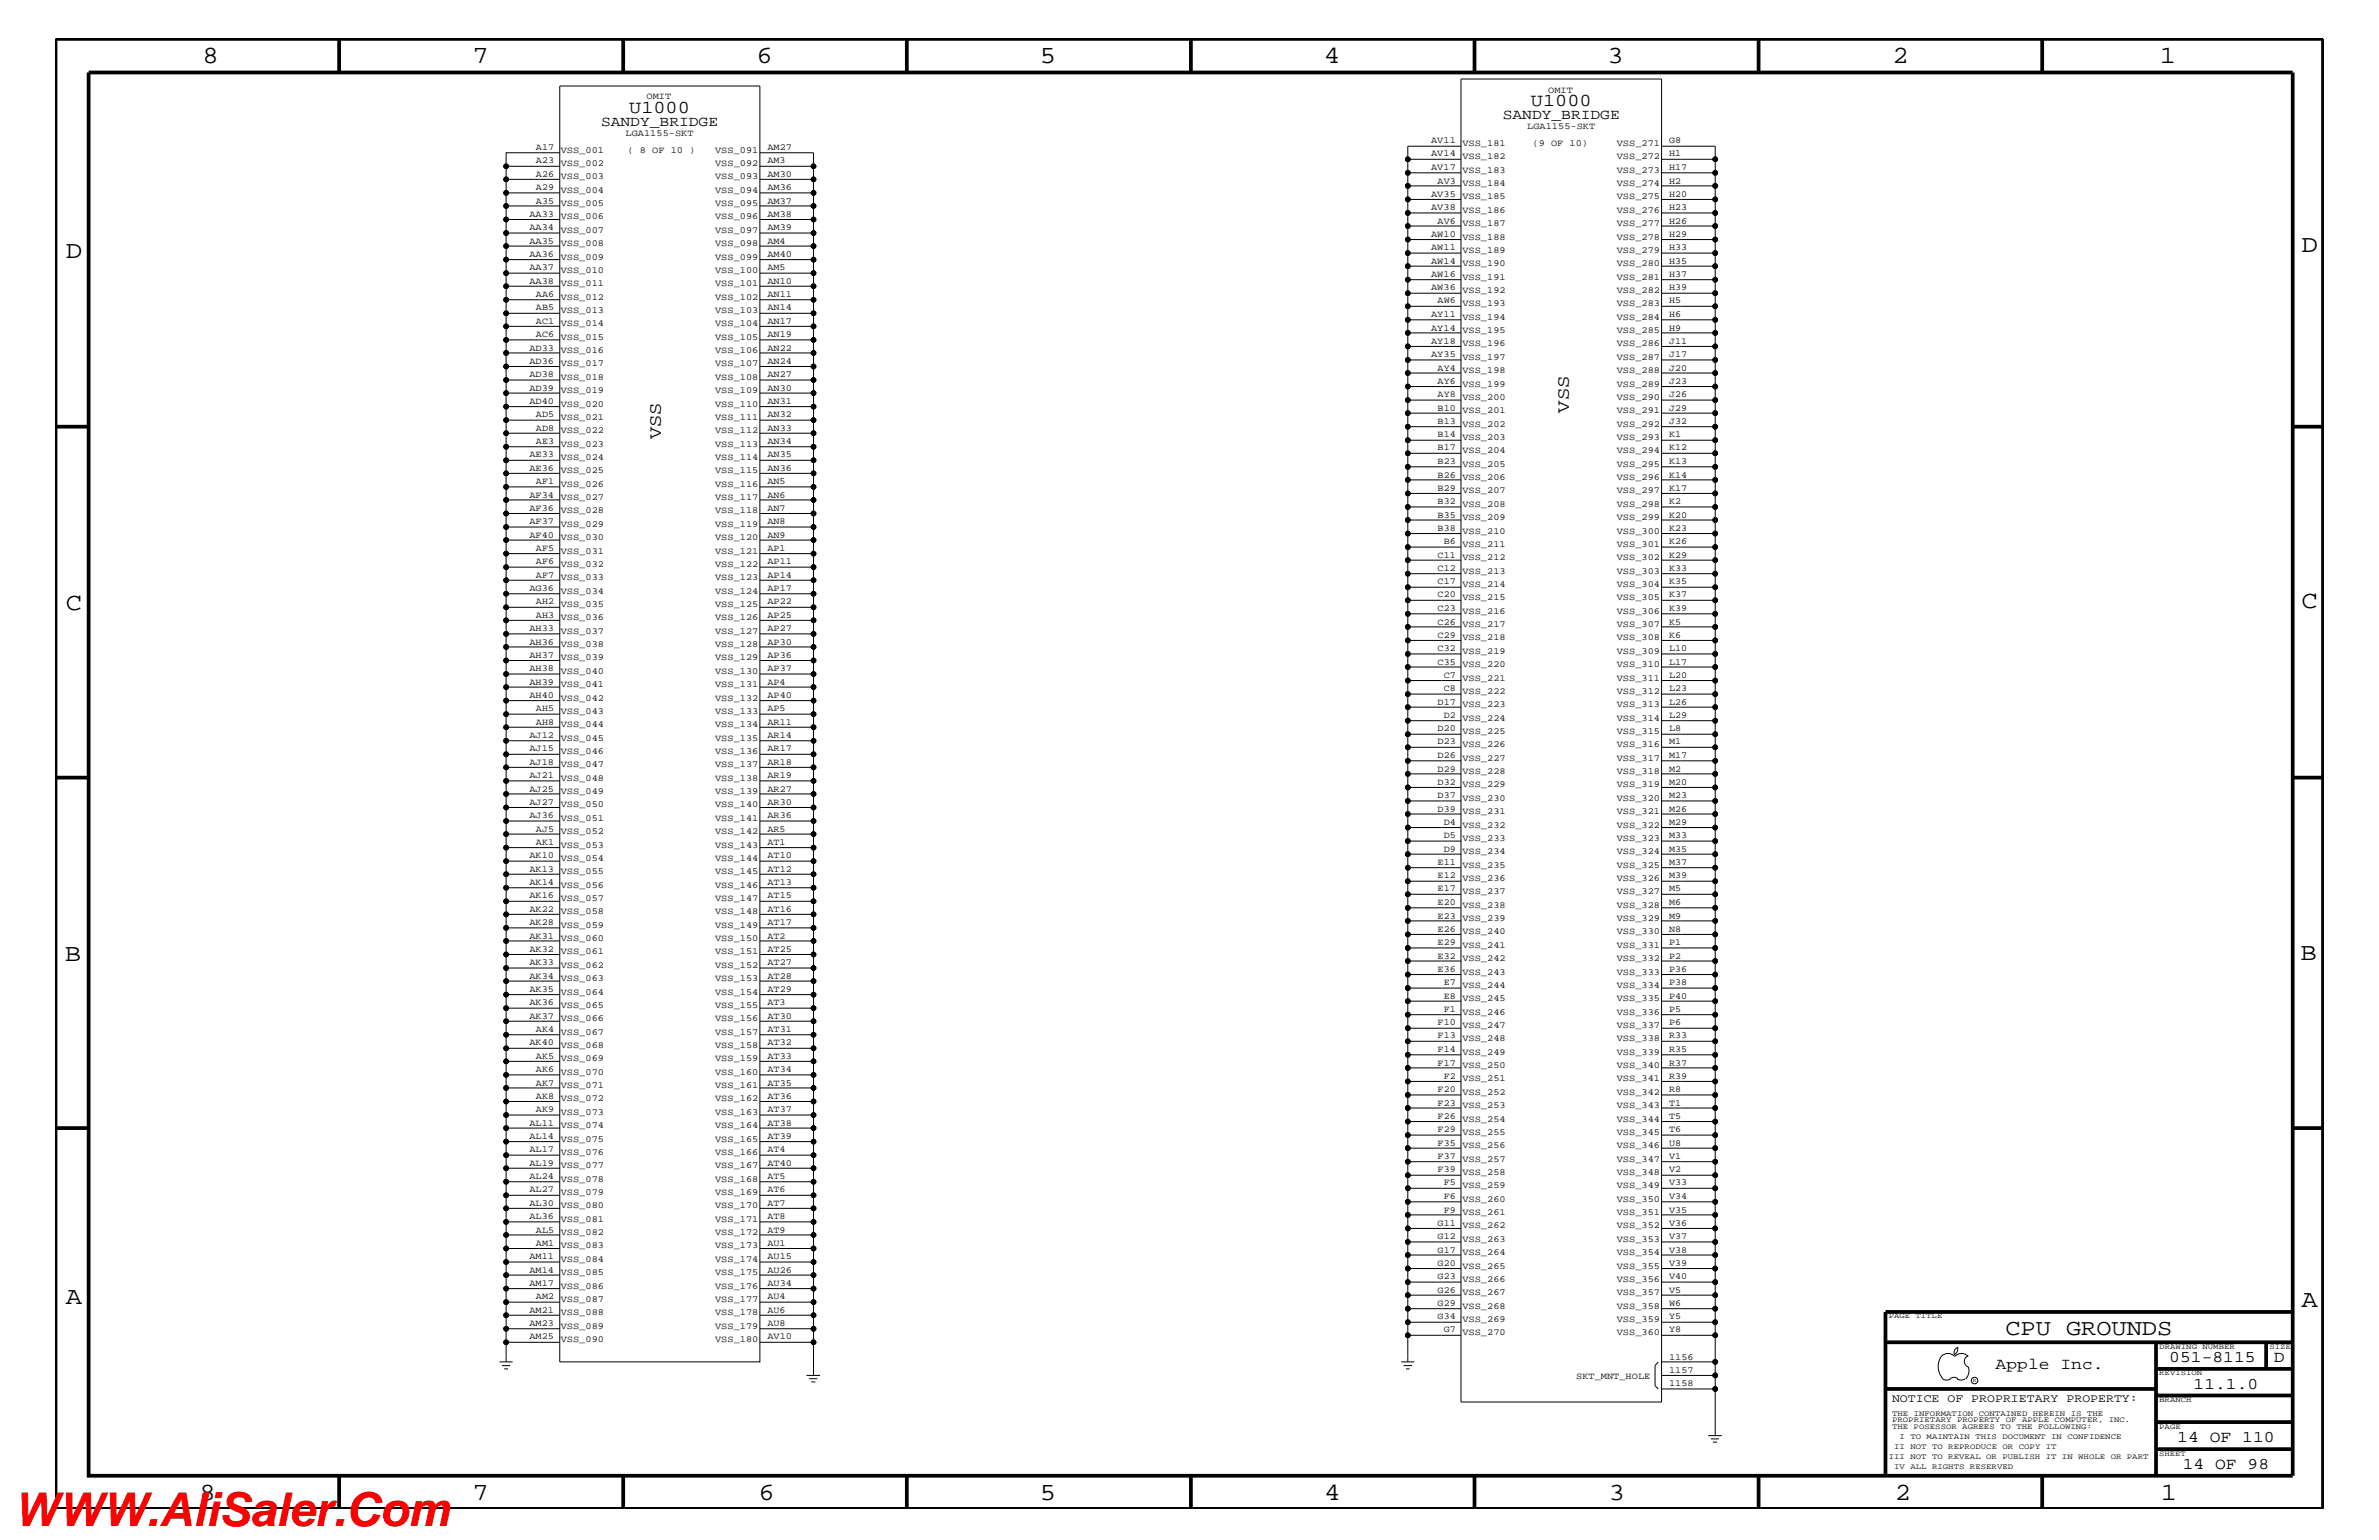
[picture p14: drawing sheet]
<svg xmlns="http://www.w3.org/2000/svg" width="432mm" height="279mm" viewBox="0 0 432 279" stroke-linecap="round" stroke-linejoin="round" font-family="sans-serif">
<defs><g id="words">
<text font-size="8.5" fill="#f00" x="2.5" y="276.8">WWW.AliSaler.Com</text>
<g font-size="4.5">
<text x="36.7" y="11.5">8</text>
<text x="85.8" y="11.5">7</text>
<text x="137.3" y="11.5">6</text>
<text x="188.7" y="11.5">5</text>
<text x="240.3" y="11.5">4</text>
<text x="291.8" y="11.5">3</text>
<text x="343.5" y="11.5">2</text>
<text x="392" y="11.5">1</text>
<text x="11.9" y="46.8">D</text>
<text x="417.8" y="45.7">D</text>
<text x="11.9" y="110.6">C</text>
<text x="417.7" y="110.3">C</text>
<text x="11.8" y="174.3">B</text>
<text x="417.6" y="174.2">B</text>
<text x="11.9" y="236.7">A</text>
<text x="417.7" y="237.1">A</text>
<text x="36.2" y="272.1">8</text>
<text x="85.8" y="272.1">7</text>
<text x="137.7" y="272.1">6</text>
<text x="188.7" y="272.1">5</text>
<text x="240.4" y="272.1">4</text>
<text x="292" y="272.1">3</text>
<text x="343.9" y="272.1">2</text>
<text x="392.2" y="272.1">1</text>
</g>
<text font-size="4.1" x="364" y="242.3">CPU GROUNDS</text>
<g font-size="3.3">
<text x="114.2" y="20.4">U1000</text>
<text x="277.9" y="19.2">U1000</text>
<text x="284.7" y="74.9" transform="rotate(-90 284.7 74.9)">VSS</text>
<text x="120" y="79.7" transform="rotate(-90 120 79.7)">VSS</text>
</g>
<g font-size="3">
<text x="362.2" y="248.4">Apple Inc.</text>
<text x="393.7" y="247.1">051-8115</text>
<text x="398.1" y="252">11.1.0</text>
<text x="412.7" y="247.1">D</text>
<text x="395.2" y="261.6">14 OF 110</text>
<text x="396.2" y="266.6">14 OF 98</text>
</g>
<g font-size="2.6">
<text x="109.1" y="22.9">SANDY_BRIDGE</text>
<text x="272.8" y="21.6">SANDY_BRIDGE</text>
</g>
<text font-size="2.1" x="343.4" y="254.4">NOTICE OF PROPRIETARY PROPERTY:</text>
<g font-size="1.7">
<text x="117.3" y="18">OMIT</text>
<text x="281" y="16.8">OMIT</text>
<text x="277.2" y="23.5">LGA1155-SKT</text>
<text x="97.3" y="29.7">A23</text>
<text x="97.3" y="27.2">A17</text>
<text x="101.8" y="27.7">VSS_001</text>
<text x="113.5" y="24.7">LGA1155-SKT</text>
<text x="113.9" y="27.7">( 8 OF 10 )</text>
<text x="129.8" y="27.7">VSS_091</text>
<text x="139.3" y="29.7">AM3</text>
<text x="139.3" y="27.2">AM27</text>
<text x="259.8" y="28.4">AV14</text>
<text x="259.8" y="26">AV11</text>
<text x="265.4" y="26.5">VSS_181</text>
<text x="265.4" y="28.9">VSS_182</text>
<text x="278.2" y="26.5">(9 OF 10)</text>
<text x="293.5" y="26.5">VSS_271</text>
<text x="293.5" y="28.9">VSS_272</text>
<text x="302.9" y="28.4">H1</text>
<text x="302.9" y="26">G8</text>
<text x="97.3" y="34.5">A29</text>
<text x="97.3" y="32">A26</text>
<text x="101.8" y="35">VSS_004</text>
<text x="101.8" y="32.5">VSS_003</text>
<text x="101.8" y="30.2">VSS_002</text>
<text x="129.8" y="30.2">VSS_092</text>
<text x="129.8" y="32.5">VSS_093</text>
<text x="129.8" y="35">VSS_094</text>
<text x="139.3" y="34.5">AM36</text>
<text x="139.3" y="32">AM30</text>
<text x="259.8" y="35.7">AV35</text>
<text x="259.8" y="30.8">AV17</text>
<text x="260.9" y="33.3">AV3</text>
<text x="265.4" y="31.4">VSS_183</text>
<text x="265.4" y="33.7">VSS_184</text>
<text x="293.5" y="31.4">VSS_273</text>
<text x="293.5" y="33.7">VSS_274</text>
<text x="302.9" y="35.7">H20</text>
<text x="302.9" y="33.3">H2</text>
<text x="302.9" y="30.8">H17</text>
<text x="96.1" y="41.8">AA34</text>
<text x="96.1" y="39.3">AA33</text>
<text x="97.3" y="36.9">A35</text>
<text x="101.8" y="39.8">VSS_006</text>
<text x="101.8" y="37.4">VSS_005</text>
<text x="129.8" y="37.4">VSS_095</text>
<text x="129.8" y="39.8">VSS_096</text>
<text x="139.3" y="41.8">AM39</text>
<text x="139.3" y="39.3">AM38</text>
<text x="139.3" y="36.9">AM37</text>
<text x="259.8" y="38.1">AV38</text>
<text x="260.9" y="40.6">AV6</text>
<text x="265.4" y="36.2">VSS_185</text>
<text x="265.4" y="38.6">VSS_186</text>
<text x="265.4" y="41">VSS_187</text>
<text x="293.5" y="36.2">VSS_275</text>
<text x="293.5" y="38.6">VSS_276</text>
<text x="293.5" y="41">VSS_277</text>
<text x="302.9" y="40.6">H26</text>
<text x="302.9" y="38.1">H23</text>
<text x="96.1" y="46.6">AA36</text>
<text x="96.1" y="44.2">AA35</text>
<text x="101.8" y="47.1">VSS_009</text>
<text x="101.8" y="44.6">VSS_008</text>
<text x="101.8" y="42.3">VSS_007</text>
<text x="129.8" y="42.3">VSS_097</text>
<text x="129.8" y="44.6">VSS_098</text>
<text x="129.8" y="47.1">VSS_099</text>
<text x="139.3" y="46.6">AM40</text>
<text x="139.3" y="44.2">AM4</text>
<text x="259.8" y="47.9">AW14</text>
<text x="259.8" y="45.4">AW11</text>
<text x="259.8" y="43">AW10</text>
<text x="265.4" y="45.9">VSS_189</text>
<text x="265.4" y="43.5">VSS_188</text>
<text x="293.5" y="43.5">VSS_278</text>
<text x="293.5" y="45.9">VSS_279</text>
<text x="302.9" y="47.9">H35</text>
<text x="302.9" y="45.4">H33</text>
<text x="302.9" y="43">H29</text>
<text x="96.1" y="51.5">AA38</text>
<text x="96.1" y="49.1">AA37</text>
<text x="97.3" y="53.9">AA6</text>
<text x="101.8" y="51.9">VSS_011</text>
<text x="101.8" y="49.6">VSS_010</text>
<text x="129.8" y="49.6">VSS_100</text>
<text x="129.8" y="51.9">VSS_101</text>
<text x="139.3" y="53.9">AN11</text>
<text x="139.3" y="51.5">AN10</text>
<text x="139.3" y="49.1">AM5</text>
<text x="259.8" y="52.7">AW36</text>
<text x="259.8" y="50.2">AW16</text>
<text x="265.4" y="48.3">VSS_190</text>
<text x="265.4" y="50.7">VSS_191</text>
<text x="265.4" y="53.2">VSS_192</text>
<text x="293.5" y="48.3">VSS_280</text>
<text x="293.5" y="50.7">VSS_281</text>
<text x="293.5" y="53.2">VSS_282</text>
<text x="302.9" y="52.7">H39</text>
<text x="302.9" y="50.2">H37</text>
<text x="97.3" y="58.7">AC1</text>
<text x="97.3" y="56.3">AB5</text>
<text x="101.8" y="59.2">VSS_014</text>
<text x="101.8" y="56.8">VSS_013</text>
<text x="101.8" y="54.4">VSS_012</text>
<text x="129.8" y="54.4">VSS_102</text>
<text x="129.8" y="56.8">VSS_103</text>
<text x="129.8" y="59.2">VSS_104</text>
<text x="139.3" y="58.7">AN17</text>
<text x="139.3" y="56.3">AN14</text>
<text x="259.8" y="60">AY14</text>
<text x="259.8" y="57.5">AY11</text>
<text x="260.9" y="55.1">AW6</text>
<text x="265.4" y="55.6">VSS_193</text>
<text x="265.4" y="58">VSS_194</text>
<text x="293.5" y="55.6">VSS_283</text>
<text x="293.5" y="58">VSS_284</text>
<text x="302.9" y="60">H9</text>
<text x="302.9" y="57.5">H6</text>
<text x="302.9" y="55.1">H5</text>
<text x="96.1" y="66">AD36</text>
<text x="96.1" y="63.6">AD33</text>
<text x="97.3" y="61.2">AC6</text>
<text x="101.8" y="64">VSS_016</text>
<text x="101.8" y="61.7">VSS_015</text>
<text x="129.8" y="61.7">VSS_105</text>
<text x="129.8" y="64">VSS_106</text>
<text x="139.3" y="66">AN24</text>
<text x="139.3" y="63.6">AN22</text>
<text x="139.3" y="61.2">AN19</text>
<text x="259.8" y="64.8">AY35</text>
<text x="259.8" y="62.3">AY18</text>
<text x="265.4" y="65.3">VSS_197</text>
<text x="265.4" y="60.4">VSS_195</text>
<text x="265.4" y="62.9">VSS_196</text>
<text x="293.5" y="60.4">VSS_285</text>
<text x="293.5" y="62.9">VSS_286</text>
<text x="293.5" y="65.3">VSS_287</text>
<text x="302.9" y="64.8">J17</text>
<text x="302.9" y="62.3">J11</text>
<text x="96.1" y="70.9">AD39</text>
<text x="96.1" y="68.4">AD38</text>
<text x="101.8" y="68.9">VSS_018</text>
<text x="101.8" y="66.5">VSS_017</text>
<text x="101.8" y="71.3">VSS_019</text>
<text x="129.8" y="66.5">VSS_107</text>
<text x="129.8" y="68.9">VSS_108</text>
<text x="129.8" y="71.3">VSS_109</text>
<text x="139.3" y="70.9">AN30</text>
<text x="139.3" y="68.4">AN27</text>
<text x="260.9" y="69.6">AY6</text>
<text x="260.9" y="67.3">AY4</text>
<text x="265.4" y="67.7">VSS_198</text>
<text x="265.4" y="70.1">VSS_199</text>
<text x="293.5" y="67.7">VSS_288</text>
<text x="293.5" y="70.1">VSS_289</text>
<text x="302.9" y="69.6">J23</text>
<text x="302.9" y="67.3">J20</text>
<text x="96.1" y="73.3">AD40</text>
<text x="97.3" y="75.7">AD5</text>
<text x="101.8" y="76.2">VSS_021</text>
<text x="101.8" y="73.8">VSS_020</text>
<text x="129.8" y="73.8">VSS_110</text>
<text x="129.8" y="76.2">VSS_111</text>
<text x="139.3" y="75.7">AN32</text>
<text x="139.3" y="73.3">AN31</text>
<text x="260.9" y="76.9">B13</text>
<text x="260.9" y="74.5">B10</text>
<text x="260.9" y="72.1">AY8</text>
<text x="265.4" y="72.6">VSS_200</text>
<text x="265.4" y="75">VSS_201</text>
<text x="265.4" y="77.4">VSS_202</text>
<text x="293.5" y="72.6">VSS_290</text>
<text x="293.5" y="75">VSS_291</text>
<text x="293.5" y="77.4">VSS_292</text>
<text x="302.9" y="76.9">J32</text>
<text x="302.9" y="74.5">J29</text>
<text x="302.9" y="72.1">J26</text>
<text x="96.1" y="83">AE33</text>
<text x="97.3" y="80.5">AE3</text>
<text x="97.3" y="78.2">AD8</text>
<text x="101.8" y="78.6">VSS_022</text>
<text x="101.8" y="81.1">VSS_023</text>
<text x="101.8" y="83.5">VSS_024</text>
<text x="129.8" y="78.6">VSS_112</text>
<text x="129.8" y="81.1">VSS_113</text>
<text x="129.8" y="83.5">VSS_114</text>
<text x="139.3" y="83">AN35</text>
<text x="139.3" y="80.5">AN34</text>
<text x="139.3" y="78.2">AN33</text>
<text x="260.9" y="81.7">B17</text>
<text x="260.9" y="79.4">B14</text>
<text x="265.4" y="79.9">VSS_203</text>
<text x="265.4" y="82.2">VSS_204</text>
<text x="293.5" y="79.9">VSS_293</text>
<text x="293.5" y="82.2">VSS_294</text>
<text x="302.9" y="81.7">K12</text>
<text x="302.9" y="79.4">K1</text>
<text x="96.1" y="85.4">AE36</text>
<text x="97.3" y="87.8">AF1</text>
<text x="101.8" y="85.9">VSS_025</text>
<text x="101.8" y="88.3">VSS_026</text>
<text x="129.8" y="85.9">VSS_115</text>
<text x="129.8" y="88.3">VSS_116</text>
<text x="139.3" y="87.8">AN5</text>
<text x="139.3" y="85.4">AN36</text>
<text x="260.9" y="89">B29</text>
<text x="260.9" y="86.6">B26</text>
<text x="260.9" y="84.2">B23</text>
<text x="265.4" y="84.7">VSS_205</text>
<text x="265.4" y="87.1">VSS_206</text>
<text x="265.4" y="89.5">VSS_207</text>
<text x="293.5" y="84.7">VSS_295</text>
<text x="293.5" y="87.1">VSS_296</text>
<text x="293.5" y="89.5">VSS_297</text>
<text x="302.9" y="89">K17</text>
<text x="302.9" y="86.6">K14</text>
<text x="302.9" y="84.2">K13</text>
<text x="96.1" y="95.1">AF37</text>
<text x="96.1" y="92.7">AF36</text>
<text x="96.1" y="90.3">AF34</text>
<text x="101.8" y="90.7">VSS_027</text>
<text x="101.8" y="93.2">VSS_028</text>
<text x="101.8" y="95.6">VSS_029</text>
<text x="129.8" y="90.7">VSS_117</text>
<text x="129.8" y="93.2">VSS_118</text>
<text x="129.8" y="95.6">VSS_119</text>
<text x="139.3" y="95.1">AN8</text>
<text x="139.3" y="92.7">AN7</text>
<text x="139.3" y="90.3">AN6</text>
<text x="260.9" y="93.9">B35</text>
<text x="260.9" y="91.5">B32</text>
<text x="265.4" y="92">VSS_208</text>
<text x="265.4" y="94.3">VSS_209</text>
<text x="293.5" y="92">VSS_298</text>
<text x="293.5" y="94.3">VSS_299</text>
<text x="302.9" y="93.9">K20</text>
<text x="302.9" y="91.5">K2</text>
<text x="96.1" y="97.6">AF40</text>
<text x="97.3" y="99.9">AF5</text>
<text x="101.8" y="98">VSS_030</text>
<text x="101.8" y="100.4">VSS_031</text>
<text x="129.8" y="98">VSS_120</text>
<text x="129.8" y="100.4">VSS_121</text>
<text x="139.3" y="99.9">AP1</text>
<text x="139.3" y="97.6">AN9</text>
<text x="260.9" y="101.2">C11</text>
<text x="260.9" y="96.3">B38</text>
<text x="262" y="98.7">B6</text>
<text x="265.4" y="96.8">VSS_210</text>
<text x="265.4" y="99.3">VSS_211</text>
<text x="265.4" y="101.6">VSS_212</text>
<text x="293.5" y="96.8">VSS_300</text>
<text x="293.5" y="99.3">VSS_301</text>
<text x="293.5" y="101.6">VSS_302</text>
<text x="302.9" y="101.2">K29</text>
<text x="302.9" y="98.7">K26</text>
<text x="302.9" y="96.3">K23</text>
<text x="96.1" y="107.2">AG36</text>
<text x="97.3" y="104.8">AF7</text>
<text x="97.3" y="102.4">AF6</text>
<text x="101.8" y="102.9">VSS_032</text>
<text x="101.8" y="105.3">VSS_033</text>
<text x="101.8" y="107.7">VSS_034</text>
<text x="129.8" y="102.9">VSS_122</text>
<text x="129.8" y="105.3">VSS_123</text>
<text x="129.8" y="107.7">VSS_124</text>
<text x="139.3" y="107.2">AP17</text>
<text x="139.3" y="104.8">AP14</text>
<text x="139.3" y="102.4">AP11</text>
<text x="260.9" y="106">C17</text>
<text x="260.9" y="103.6">C12</text>
<text x="265.4" y="104.1">VSS_213</text>
<text x="265.4" y="106.5">VSS_214</text>
<text x="293.5" y="104.1">VSS_303</text>
<text x="293.5" y="106.5">VSS_304</text>
<text x="302.9" y="106">K35</text>
<text x="302.9" y="103.6">K33</text>
<text x="97.3" y="112">AH3</text>
<text x="97.3" y="109.7">AH2</text>
<text x="101.8" y="110.2">VSS_035</text>
<text x="101.8" y="112.6">VSS_036</text>
<text x="129.8" y="110.2">VSS_125</text>
<text x="129.8" y="112.6">VSS_126</text>
<text x="139.3" y="112">AP25</text>
<text x="139.3" y="109.7">AP22</text>
<text x="260.9" y="113.3">C26</text>
<text x="260.9" y="110.9">C23</text>
<text x="260.9" y="108.4">C20</text>
<text x="265.4" y="108.9">VSS_215</text>
<text x="265.4" y="111.4">VSS_216</text>
<text x="265.4" y="113.7">VSS_217</text>
<text x="293.5" y="108.9">VSS_305</text>
<text x="293.5" y="111.4">VSS_306</text>
<text x="293.5" y="113.7">VSS_307</text>
<text x="302.9" y="113.3">K5</text>
<text x="302.9" y="110.9">K39</text>
<text x="302.9" y="108.4">K37</text>
<text x="96.1" y="119.3">AH37</text>
<text x="96.1" y="117">AH36</text>
<text x="96.1" y="114.5">AH33</text>
<text x="101.8" y="115">VSS_037</text>
<text x="101.8" y="117.4">VSS_038</text>
<text x="101.8" y="119.8">VSS_039</text>
<text x="129.8" y="115">VSS_127</text>
<text x="129.8" y="117.4">VSS_128</text>
<text x="129.8" y="119.8">VSS_129</text>
<text x="139.3" y="119.3">AP36</text>
<text x="139.3" y="117">AP30</text>
<text x="139.3" y="114.5">AP27</text>
<text x="260.9" y="118.1">C32</text>
<text x="260.9" y="115.7">C29</text>
<text x="265.4" y="116.2">VSS_218</text>
<text x="265.4" y="118.6">VSS_219</text>
<text x="293.5" y="116.2">VSS_308</text>
<text x="293.5" y="118.6">VSS_309</text>
<text x="302.9" y="118.1">L10</text>
<text x="302.9" y="115.7">K6</text>
<text x="96.1" y="124.2">AH39</text>
<text x="96.1" y="121.8">AH38</text>
<text x="101.8" y="122.3">VSS_040</text>
<text x="101.8" y="124.7">VSS_041</text>
<text x="129.8" y="122.3">VSS_130</text>
<text x="129.8" y="124.7">VSS_131</text>
<text x="139.3" y="124.2">AP4</text>
<text x="139.3" y="121.8">AP37</text>
<text x="260.9" y="120.6">C35</text>
<text x="262" y="125.4">C8</text>
<text x="262" y="123">C7</text>
<text x="265.4" y="121">VSS_220</text>
<text x="265.4" y="123.5">VSS_221</text>
<text x="265.4" y="125.9">VSS_222</text>
<text x="293.5" y="121">VSS_310</text>
<text x="293.5" y="123.5">VSS_311</text>
<text x="293.5" y="125.9">VSS_312</text>
<text x="302.9" y="125.4">L23</text>
<text x="302.9" y="123">L20</text>
<text x="302.9" y="120.6">L17</text>
<text x="96.1" y="126.6">AH40</text>
<text x="97.3" y="131.5">AH8</text>
<text x="97.3" y="129.1">AH5</text>
<text x="101.8" y="127.1">VSS_042</text>
<text x="101.8" y="129.6">VSS_043</text>
<text x="101.8" y="131.9">VSS_044</text>
<text x="129.8" y="127.1">VSS_132</text>
<text x="129.8" y="129.6">VSS_133</text>
<text x="129.8" y="131.9">VSS_134</text>
<text x="139.3" y="131.5">AR11</text>
<text x="139.3" y="129.1">AP5</text>
<text x="139.3" y="126.6">AP40</text>
<text x="260.9" y="127.9">D17</text>
<text x="262" y="130.2">D2</text>
<text x="265.4" y="128.3">VSS_223</text>
<text x="265.4" y="130.8">VSS_224</text>
<text x="293.5" y="128.3">VSS_313</text>
<text x="293.5" y="130.8">VSS_314</text>
<text x="302.9" y="130.2">L29</text>
<text x="302.9" y="127.9">L26</text>
<text x="96.1" y="136.3">AJ15</text>
<text x="96.1" y="133.9">AJ12</text>
<text x="101.8" y="134.4">VSS_045</text>
<text x="101.8" y="136.8">VSS_046</text>
<text x="129.8" y="134.4">VSS_135</text>
<text x="129.8" y="136.8">VSS_136</text>
<text x="139.3" y="136.3">AR17</text>
<text x="139.3" y="133.9">AR14</text>
<text x="260.9" y="137.5">D26</text>
<text x="260.9" y="135.1">D23</text>
<text x="260.9" y="132.7">D20</text>
<text x="265.4" y="133.2">VSS_225</text>
<text x="265.4" y="135.6">VSS_226</text>
<text x="293.5" y="133.2">VSS_315</text>
<text x="293.5" y="135.6">VSS_316</text>
<text x="302.9" y="137.5">M17</text>
<text x="302.9" y="135.1">M1</text>
<text x="302.9" y="132.7">L8</text>
<text x="96.1" y="143.6">AJ25</text>
<text x="96.1" y="141.2">AJ21</text>
<text x="96.1" y="138.7">AJ18</text>
<text x="101.8" y="139.2">VSS_047</text>
<text x="101.8" y="141.7">VSS_048</text>
<text x="129.8" y="139.2">VSS_137</text>
<text x="129.8" y="141.7">VSS_138</text>
<text x="139.3" y="143.6">AR27</text>
<text x="139.3" y="141.2">AR19</text>
<text x="139.3" y="138.7">AR18</text>
<text x="260.9" y="142.4">D32</text>
<text x="260.9" y="140">D29</text>
<text x="265.4" y="138">VSS_227</text>
<text x="265.4" y="140.4">VSS_228</text>
<text x="265.4" y="142.9">VSS_229</text>
<text x="293.5" y="138">VSS_317</text>
<text x="293.5" y="140.4">VSS_318</text>
<text x="293.5" y="142.9">VSS_319</text>
<text x="302.9" y="142.4">M20</text>
<text x="302.9" y="140">M2</text>
<text x="96.1" y="148.4">AJ36</text>
<text x="96.1" y="146">AJ27</text>
<text x="101.8" y="144">VSS_049</text>
<text x="101.8" y="146.5">VSS_050</text>
<text x="101.8" y="149">VSS_051</text>
<text x="129.8" y="144">VSS_139</text>
<text x="129.8" y="146.5">VSS_140</text>
<text x="129.8" y="149">VSS_141</text>
<text x="139.3" y="148.4">AR36</text>
<text x="139.3" y="146">AR30</text>
<text x="260.9" y="147.3">D39</text>
<text x="260.9" y="144.8">D37</text>
<text x="262" y="149.6">D4</text>
<text x="265.4" y="145.3">VSS_230</text>
<text x="265.4" y="147.7">VSS_231</text>
<text x="293.5" y="145.3">VSS_320</text>
<text x="293.5" y="147.7">VSS_321</text>
<text x="302.9" y="149.6">M29</text>
<text x="302.9" y="147.3">M26</text>
<text x="302.9" y="144.8">M23</text>
<text x="96.1" y="155.7">AK10</text>
<text x="97.3" y="153.3">AK1</text>
<text x="97.3" y="150.9">AJ5</text>
<text x="101.8" y="151.3">VSS_052</text>
<text x="101.8" y="153.8">VSS_053</text>
<text x="129.8" y="151.3">VSS_142</text>
<text x="129.8" y="153.8">VSS_143</text>
<text x="139.3" y="155.7">AT10</text>
<text x="139.3" y="153.3">AT1</text>
<text x="139.3" y="150.9">AR5</text>
<text x="262" y="154.5">D9</text>
<text x="262" y="152.1">D5</text>
<text x="265.4" y="150.1">VSS_232</text>
<text x="265.4" y="152.6">VSS_233</text>
<text x="265.4" y="155">VSS_234</text>
<text x="293.5" y="150.1">VSS_322</text>
<text x="293.5" y="152.6">VSS_323</text>
<text x="293.5" y="155">VSS_324</text>
<text x="302.9" y="154.5">M35</text>
<text x="302.9" y="152.1">M33</text>
<text x="96.1" y="160.6">AK14</text>
<text x="96.1" y="158.2">AK13</text>
<text x="101.8" y="156.2">VSS_054</text>
<text x="101.8" y="158.6">VSS_055</text>
<text x="101.8" y="161.1">VSS_056</text>
<text x="129.8" y="156.2">VSS_144</text>
<text x="129.8" y="158.6">VSS_145</text>
<text x="129.8" y="161.1">VSS_146</text>
<text x="139.3" y="160.6">AT13</text>
<text x="139.3" y="158.2">AT12</text>
<text x="260.9" y="161.7">E17</text>
<text x="260.9" y="159.4">E12</text>
<text x="260.9" y="156.9">E11</text>
<text x="265.4" y="157.4">VSS_235</text>
<text x="265.4" y="159.9">VSS_236</text>
<text x="293.5" y="157.4">VSS_325</text>
<text x="293.5" y="159.9">VSS_326</text>
<text x="302.9" y="161.7">M5</text>
<text x="302.9" y="159.4">M39</text>
<text x="302.9" y="156.9">M37</text>
<text x="96.1" y="167.8">AK28</text>
<text x="96.1" y="165.4">AK22</text>
<text x="96.1" y="163">AK16</text>
<text x="101.8" y="163.5">VSS_057</text>
<text x="101.8" y="165.9">VSS_058</text>
<text x="129.8" y="163.5">VSS_147</text>
<text x="129.8" y="165.9">VSS_148</text>
<text x="139.3" y="167.8">AT17</text>
<text x="139.3" y="165.4">AT16</text>
<text x="139.3" y="163">AT15</text>
<text x="260.9" y="166.7">E23</text>
<text x="260.9" y="164.2">E20</text>
<text x="265.4" y="162.2">VSS_237</text>
<text x="265.4" y="164.7">VSS_238</text>
<text x="265.4" y="167.1">VSS_239</text>
<text x="293.5" y="162.2">VSS_327</text>
<text x="293.5" y="164.7">VSS_328</text>
<text x="293.5" y="167.1">VSS_329</text>
<text x="302.9" y="166.7">M9</text>
<text x="302.9" y="164.2">M6</text>
<text x="96.1" y="172.7">AK32</text>
<text x="96.1" y="170.3">AK31</text>
<text x="101.8" y="168.3">VSS_059</text>
<text x="101.8" y="170.7">VSS_060</text>
<text x="101.8" y="173.2">VSS_061</text>
<text x="129.8" y="168.3">VSS_149</text>
<text x="129.8" y="170.7">VSS_150</text>
<text x="129.8" y="173.2">VSS_151</text>
<text x="139.3" y="172.7">AT25</text>
<text x="139.3" y="170.3">AT2</text>
<text x="260.9" y="173.9">E32</text>
<text x="260.9" y="171.5">E29</text>
<text x="260.9" y="169">E26</text>
<text x="265.4" y="169.5">VSS_240</text>
<text x="265.4" y="172">VSS_241</text>
<text x="293.5" y="169.5">VSS_330</text>
<text x="293.5" y="172">VSS_331</text>
<text x="302.9" y="173.9">P2</text>
<text x="302.9" y="171.5">P1</text>
<text x="302.9" y="169">N8</text>
<text x="96.1" y="179.9">AK35</text>
<text x="96.1" y="177.6">AK34</text>
<text x="96.1" y="175.1">AK33</text>
<text x="101.8" y="175.6">VSS_062</text>
<text x="101.8" y="178">VSS_063</text>
<text x="129.8" y="175.6">VSS_152</text>
<text x="129.8" y="178">VSS_153</text>
<text x="139.3" y="179.9">AT29</text>
<text x="139.3" y="177.6">AT28</text>
<text x="139.3" y="175.1">AT27</text>
<text x="260.9" y="176.3">E36</text>
<text x="262" y="178.8">E7</text>
<text x="265.4" y="174.4">VSS_242</text>
<text x="265.4" y="176.8">VSS_243</text>
<text x="265.4" y="179.3">VSS_244</text>
<text x="293.5" y="174.4">VSS_332</text>
<text x="293.5" y="176.8">VSS_333</text>
<text x="293.5" y="179.3">VSS_334</text>
<text x="302.9" y="178.8">P38</text>
<text x="302.9" y="176.3">P36</text>
<text x="96.1" y="184.9">AK37</text>
<text x="96.1" y="182.4">AK36</text>
<text x="101.8" y="180.5">VSS_064</text>
<text x="101.8" y="182.9">VSS_065</text>
<text x="101.8" y="185.3">VSS_066</text>
<text x="129.8" y="180.5">VSS_154</text>
<text x="129.8" y="182.9">VSS_155</text>
<text x="129.8" y="185.3">VSS_156</text>
<text x="139.3" y="184.9">AT30</text>
<text x="139.3" y="182.4">AT3</text>
<text x="262" y="183.6">F1</text>
<text x="262" y="181.2">E8</text>
<text x="265.4" y="181.6">VSS_245</text>
<text x="265.4" y="184.1">VSS_246</text>
<text x="293.5" y="181.6">VSS_335</text>
<text x="293.5" y="184.1">VSS_336</text>
<text x="302.9" y="183.6">P5</text>
<text x="302.9" y="181.2">P40</text>
<text x="96.1" y="189.7">AK40</text>
<text x="97.3" y="187.2">AK4</text>
<text x="101.8" y="187.7">VSS_067</text>
<text x="101.8" y="190.2">VSS_068</text>
<text x="129.8" y="187.7">VSS_157</text>
<text x="129.8" y="190.2">VSS_158</text>
<text x="139.3" y="189.7">AT32</text>
<text x="139.3" y="187.2">AT31</text>
<text x="260.9" y="190.9">F14</text>
<text x="260.9" y="188.4">F13</text>
<text x="260.9" y="186">F10</text>
<text x="265.4" y="186.5">VSS_247</text>
<text x="265.4" y="188.9">VSS_248</text>
<text x="265.4" y="191.4">VSS_249</text>
<text x="293.5" y="186.5">VSS_337</text>
<text x="293.5" y="188.9">VSS_338</text>
<text x="293.5" y="191.4">VSS_339</text>
<text x="302.9" y="190.9">R35</text>
<text x="302.9" y="188.4">R33</text>
<text x="302.9" y="186">P6</text>
<text x="97.3" y="197">AK7</text>
<text x="97.3" y="194.5">AK6</text>
<text x="97.3" y="192.1">AK5</text>
<text x="101.8" y="192.6">VSS_069</text>
<text x="101.8" y="195">VSS_070</text>
<text x="101.8" y="197.4">VSS_071</text>
<text x="129.8" y="192.6">VSS_159</text>
<text x="129.8" y="195">VSS_160</text>
<text x="129.8" y="197.4">VSS_161</text>
<text x="139.3" y="197">AT35</text>
<text x="139.3" y="194.5">AT34</text>
<text x="139.3" y="192.1">AT33</text>
<text x="260.9" y="193.3">F17</text>
<text x="262" y="195.7">F2</text>
<text x="265.4" y="193.7">VSS_250</text>
<text x="265.4" y="196.2">VSS_251</text>
<text x="293.5" y="193.7">VSS_340</text>
<text x="293.5" y="196.2">VSS_341</text>
<text x="302.9" y="195.7">R39</text>
<text x="302.9" y="193.3">R37</text>
<text x="97.3" y="201.8">AK9</text>
<text x="97.3" y="199.3">AK8</text>
<text x="101.8" y="199.8">VSS_072</text>
<text x="101.8" y="202.3">VSS_073</text>
<text x="129.8" y="199.8">VSS_162</text>
<text x="129.8" y="202.3">VSS_163</text>
<text x="139.3" y="201.8">AT37</text>
<text x="139.3" y="199.3">AT36</text>
<text x="260.9" y="203">F26</text>
<text x="260.9" y="200.6">F23</text>
<text x="260.9" y="198.1">F20</text>
<text x="265.4" y="198.7">VSS_252</text>
<text x="265.4" y="201">VSS_253</text>
<text x="265.4" y="203.5">VSS_254</text>
<text x="293.5" y="198.7">VSS_342</text>
<text x="293.5" y="201">VSS_343</text>
<text x="293.5" y="203.5">VSS_344</text>
<text x="302.9" y="203">T5</text>
<text x="302.9" y="200.6">T1</text>
<text x="302.9" y="198.1">R8</text>
<text x="96.1" y="209.1">AL17</text>
<text x="96.1" y="206.6">AL14</text>
<text x="96.1" y="204.2">AL11</text>
<text x="101.8" y="204.7">VSS_074</text>
<text x="101.8" y="207.1">VSS_075</text>
<text x="101.8" y="209.6">VSS_076</text>
<text x="129.8" y="204.7">VSS_164</text>
<text x="129.8" y="207.1">VSS_165</text>
<text x="129.8" y="209.6">VSS_166</text>
<text x="139.3" y="209.1">AT4</text>
<text x="139.3" y="206.6">AT39</text>
<text x="139.3" y="204.2">AT38</text>
<text x="260.9" y="207.9">F35</text>
<text x="260.9" y="205.4">F29</text>
<text x="265.4" y="205.9">VSS_255</text>
<text x="265.4" y="208.3">VSS_256</text>
<text x="293.5" y="205.9">VSS_345</text>
<text x="293.5" y="208.3">VSS_346</text>
<text x="302.9" y="207.9">U8</text>
<text x="302.9" y="205.4">T6</text>
<text x="96.1" y="213.9">AL24</text>
<text x="96.1" y="211.5">AL19</text>
<text x="101.8" y="211.9">VSS_077</text>
<text x="101.8" y="214.4">VSS_078</text>
<text x="129.8" y="211.9">VSS_167</text>
<text x="129.8" y="214.4">VSS_168</text>
<text x="139.3" y="213.9">AT5</text>
<text x="139.3" y="211.5">AT40</text>
<text x="260.9" y="212.7">F39</text>
<text x="260.9" y="210.3">F37</text>
<text x="262" y="215.1">F5</text>
<text x="265.4" y="210.8">VSS_257</text>
<text x="265.4" y="213.2">VSS_258</text>
<text x="265.4" y="215.6">VSS_259</text>
<text x="293.5" y="210.8">VSS_347</text>
<text x="293.5" y="213.2">VSS_348</text>
<text x="293.5" y="215.6">VSS_349</text>
<text x="302.9" y="215.1">V33</text>
<text x="302.9" y="212.7">V2</text>
<text x="302.9" y="210.3">V1</text>
<text x="96.1" y="221.2">AL36</text>
<text x="96.1" y="218.7">AL30</text>
<text x="96.1" y="216.4">AL27</text>
<text x="101.8" y="216.9">VSS_079</text>
<text x="101.8" y="219.2">VSS_080</text>
<text x="101.8" y="221.7">VSS_081</text>
<text x="129.8" y="216.9">VSS_169</text>
<text x="129.8" y="219.2">VSS_170</text>
<text x="129.8" y="221.7">VSS_171</text>
<text x="139.3" y="221.2">AT8</text>
<text x="139.3" y="218.7">AT7</text>
<text x="139.3" y="216.4">AT6</text>
<text x="262" y="220">F9</text>
<text x="262" y="217.5">F6</text>
<text x="265.4" y="218">VSS_260</text>
<text x="265.4" y="220.4">VSS_261</text>
<text x="293.5" y="218">VSS_350</text>
<text x="293.5" y="220.4">VSS_351</text>
<text x="302.9" y="220">V35</text>
<text x="302.9" y="217.5">V34</text>
<text x="97.3" y="226">AM1</text>
<text x="97.3" y="223.6">AL5</text>
<text x="101.8" y="224.1">VSS_082</text>
<text x="101.8" y="226.5">VSS_083</text>
<text x="129.8" y="224.1">VSS_172</text>
<text x="129.8" y="226.5">VSS_173</text>
<text x="139.3" y="226">AU1</text>
<text x="139.3" y="223.6">AT9</text>
<text x="260.9" y="227.3">G17</text>
<text x="260.9" y="224.8">G12</text>
<text x="260.9" y="222.4">G11</text>
<text x="265.4" y="222.9">VSS_262</text>
<text x="265.4" y="225.3">VSS_263</text>
<text x="265.4" y="227.7">VSS_264</text>
<text x="293.5" y="222.9">VSS_352</text>
<text x="293.5" y="225.3">VSS_353</text>
<text x="293.5" y="227.7">VSS_354</text>
<text x="302.9" y="227.3">V38</text>
<text x="302.9" y="224.8">V37</text>
<text x="302.9" y="222.4">V36</text>
<text x="96.1" y="233.3">AM17</text>
<text x="96.1" y="230.9">AM14</text>
<text x="96.1" y="228.5">AM11</text>
<text x="101.8" y="229">VSS_084</text>
<text x="101.8" y="231.3">VSS_085</text>
<text x="101.8" y="233.8">VSS_086</text>
<text x="129.8" y="229">VSS_174</text>
<text x="129.8" y="231.3">VSS_175</text>
<text x="129.8" y="233.8">VSS_176</text>
<text x="139.3" y="233.3">AU34</text>
<text x="139.3" y="230.9">AU26</text>
<text x="139.3" y="228.5">AU15</text>
<text x="260.9" y="232.1">G23</text>
<text x="260.9" y="229.6">G20</text>
<text x="265.4" y="230.2">VSS_265</text>
<text x="265.4" y="232.6">VSS_266</text>
<text x="293.5" y="230.2">VSS_355</text>
<text x="293.5" y="232.6">VSS_356</text>
<text x="302.9" y="232.1">V40</text>
<text x="302.9" y="229.6">V39</text>
<text x="96.1" y="238.2">AM21</text>
<text x="97.3" y="235.7">AM2</text>
<text x="101.8" y="236.2">VSS_087</text>
<text x="101.8" y="238.6">VSS_088</text>
<text x="129.8" y="236.2">VSS_177</text>
<text x="129.8" y="238.6">VSS_178</text>
<text x="139.3" y="238.2">AU6</text>
<text x="139.3" y="235.7">AU4</text>
<text x="260.9" y="239.4">G34</text>
<text x="260.9" y="236.9">G29</text>
<text x="260.9" y="234.6">G26</text>
<text x="265.4" y="235">VSS_267</text>
<text x="265.4" y="237.4">VSS_268</text>
<text x="265.4" y="239.9">VSS_269</text>
<text x="293.5" y="235">VSS_357</text>
<text x="293.5" y="237.4">VSS_358</text>
<text x="293.5" y="239.9">VSS_359</text>
<text x="302.9" y="239.4">Y5</text>
<text x="302.9" y="236.9">W6</text>
<text x="302.9" y="234.6">V5</text>
<text x="96.1" y="243">AM25</text>
<text x="96.1" y="240.6">AM23</text>
<text x="101.8" y="241.1">VSS_089</text>
<text x="101.8" y="243.5">VSS_090</text>
<text x="129.8" y="241.1">VSS_179</text>
<text x="129.8" y="243.5">VSS_180</text>
<text x="139.3" y="243">AV10</text>
<text x="139.3" y="240.6">AU8</text>
<text x="262" y="241.8">G7</text>
<text x="265.4" y="242.3">VSS_270</text>
<text x="293.5" y="242.3">VSS_360</text>
<text x="302.9" y="241.8">Y8</text>
<text x="286.1" y="250.1">SKT_MNT_HOLE</text>
<text x="302.9" y="251.5">1158</text>
<text x="302.9" y="249">1157</text>
<text x="302.9" y="246.7">1156</text>
</g>
<g font-size="1.4">
<text x="342.8" y="239.2">PAGE TITLE</text>
<text x="391.9" y="244.7">DRAWING NUMBER</text>
<text x="411.9" y="244.7">SIZE</text>
<text x="391.9" y="249.5">REVISION</text>
<text x="343.4" y="256.8">THE INFORMATION CONTAINED HEREIN IS THE</text>
<text x="391.9" y="254.4">BRANCH</text>
<text x="343.4" y="259.3">THE POSESSOR AGREES TO THE FOLLOWING:</text>
<text x="343.4" y="258">PROPRIETARY PROPERTY OF APPLE COMPUTER, INC.</text>
<text x="343.8" y="262.9">II NOT TO REPRODUCE OR COPY IT</text>
<text x="344.8" y="261.1">I TO MAINTAIN THIS DOCUMENT IN CONFIDENCE</text>
<text x="391.9" y="259.3">PAGE</text>
<text x="342.8" y="264.7">III NOT TO REVEAL OR PUBLISH IT IN WHOLE OR PART</text>
<text x="343.8" y="266.6">IV ALL RIGHTS RESERVED</text>
<text x="391.9" y="264.1">SHEET</text>
</g>
<text font-size="1" x="358.1" y="250.7">R</text>
</g></defs>
<g fill="none" stroke="#000" stroke-width=".18">
<path d="M101.6 15.6h36.3v231.5h-36.3zM265.2 14.3h36.4v240.1h-36.4zM91.9 30.2v2.3h9.7M91.9 32.5v2.5h9.7M91.9 35v2.4h9.7M91.9 37.4v4.9h9.7M91.9 39.8h9.7M101.6 27.7h-9.7v2.5h9.7M137.9 27.7h9.8v4.8M137.9 39.8h9.8M137.9 37.4h9.8M137.9 32.5h9.8"/>
<path d="M137.9 30.2h9.8M147.7 35v4.8M147.7 32.5v2.5h-9.8M147.7 39.8v2.5h-9.8M255.5 38.6v2.4h9.7M255.5 28.9v2.5M255.5 33.7v2.5M265.2 26.5h-9.7v2.4h9.7M265.2 31.4h-9.7v2.3h9.7M265.2 36.2h-9.7v2.4h9.7M301.6 26.5h9.7v2.4h-9.7M311.3 28.9v2.5h-9.7"/>
<path d="M311.3 31.4v2.3h-9.7M311.3 33.7v2.5h-9.7M311.3 36.2v2.4h-9.7M311.3 38.6v2.4h-9.7M91.9 42.3v2.3h9.7M91.9 44.6v2.5h9.7M91.9 47.1v2.5h9.7M91.9 49.6v4.8h9.7M91.9 54.4v2.4h9.7M91.9 56.8v2.4h9.7M91.9 59.2v2.5h9.7M91.9 51.9h9.7"/>
<path d="M137.9 59.2h9.8M137.9 56.8h9.8M137.9 51.9h9.8M137.9 49.6h9.8M137.9 47.1h9.8M137.9 44.6h9.8M137.9 54.4h9.8M147.7 42.3v16.9M147.7 59.2v2.5h-9.8M255.5 41v2.5M255.5 45.9v2.4M255.5 50.7v19.4"/>
<path d="M255.5 53.2h9.7M255.5 55.6h9.7M255.5 58h9.7M265.2 43.5h-9.7v2.4h9.7M265.2 48.3h-9.7v2.4h9.7M301.6 50.7h9.7M301.6 53.2h9.7M311.3 48.3v4.9M311.3 58v4.9M311.3 41v2.5h-9.7M311.3 43.5v2.4h-9.7M311.3 45.9v2.4h-9.7"/>
<path d="M311.3 53.2v2.4h-9.7M311.3 55.6v2.4h-9.7M91.9 61.7v4.8h9.7M91.9 66.5v2.4h9.7M91.9 68.9v2.4h9.7M91.9 71.3v2.5h9.7M91.9 73.8v2.4h9.7M91.9 76.2v4.9h9.7M91.9 64h9.7M91.9 78.6h9.7M137.9 68.9h9.8M137.9 66.5h9.8"/>
<path d="M137.9 64h9.8M137.9 78.6h9.8M137.9 71.3h9.8M137.9 73.8h9.8M147.7 61.7v12.1M147.7 76.2v7.3M147.7 73.8v2.4h-9.8M255.5 75h9.7M255.5 70.1v2.5h9.7M255.5 72.6v7.3M255.5 65.3h9.7M255.5 67.7h9.7"/>
<path d="M255.5 70.1h9.7M255.5 60.4h9.7M255.5 62.9h9.7M255.5 77.4h9.7M265.2 79.9h-9.7v2.3h9.7M301.6 67.7h9.7M301.6 70.1h9.7M301.6 72.6h9.7M301.6 60.4h9.7M301.6 62.9h9.7M301.6 75h9.7M301.6 79.9h9.7"/>
<path d="M311.3 65.3v9.7M311.3 77.4v4.8M311.3 62.9v2.4h-9.7M311.3 75v2.4h-9.7M91.9 88.3v2.4h9.7M91.9 81.1v2.4h9.7M91.9 83.5v2.4h9.7M91.9 85.9v2.4h9.7M91.9 90.7v2.5h9.7M91.9 93.2v2.4h9.7M91.9 95.6v2.4h9.7M91.9 98v2.4h9.7"/>
<path d="M137.9 81.1h9.8M137.9 83.5h9.8M147.7 83.5v2.4h-9.8M147.7 85.9v2.4h-9.8M147.7 88.3v2.4h-9.8M147.7 90.7v2.5h-9.8M147.7 93.2v2.4h-9.8M147.7 95.6v2.4h-9.8M147.7 98v2.4h-9.8M255.5 82.2v21.9M255.5 84.7h9.7M255.5 87.1h9.7"/>
<path d="M255.5 89.5h9.7M255.5 92h9.7M255.5 94.3h9.7M255.5 96.8h9.7M255.5 99.3h9.7M301.6 82.2h9.7M301.6 87.1h9.7M301.6 89.5h9.7M301.6 92h9.7M301.6 94.3h9.7M301.6 96.8h9.7M301.6 99.3h9.7"/>
<path d="M311.3 84.7v21.8M311.3 82.2v2.5h-9.7M91.9 112.6v2.4h9.7M91.9 100.4v4.9h9.7M91.9 105.3v2.4h9.7M91.9 107.7v2.5h9.7M91.9 110.2v2.4h9.7M91.9 115v2.4h9.7M91.9 117.4v2.4h9.7M91.9 119.8v2.5h9.7M91.9 102.9h9.7M137.9 102.9h9.8"/>
<path d="M137.9 105.3h9.8M137.9 107.7h9.8M137.9 110.2h9.8M137.9 112.6h9.8M137.9 115h9.8M147.7 100.4v14.6M147.7 119.8v17M147.7 115v2.4h-9.8M147.7 117.4v2.4h-9.8M255.5 111.4v4.8h9.7M255.5 106.5v2.4M255.5 116.2v17"/>
<path d="M255.5 101.6h9.7M255.5 113.7h9.7M255.5 118.6h9.7M265.2 104.1h-9.7v2.4h9.7M265.2 108.9h-9.7v2.5h9.7M301.6 101.6h9.7M301.6 104.1h9.7M301.6 106.5h9.7M301.6 111.4h9.7M311.3 108.9v2.5M311.3 106.5v2.4h-9.7M311.3 111.4v2.3h-9.7"/>
<path d="M311.3 113.7v2.5h-9.7M311.3 116.2v2.4h-9.7M311.3 118.6v2.4h-9.7M91.9 122.3v2.4h9.7M91.9 124.7v4.9h9.7M91.9 129.6v2.3h9.7M91.9 131.9v2.5h9.7M91.9 134.4v2.4h9.7M91.9 136.8v4.9h9.7M91.9 127.1h9.7M91.9 139.2h9.7M137.9 122.3h9.8"/>
<path d="M137.9 124.7h9.8M137.9 127.1h9.8M137.9 129.6h9.8M137.9 131.9h9.8M137.9 134.4h9.8M137.9 136.8h9.8M147.7 139.2v17M147.7 136.8v2.4h-9.8M255.5 138h9.7M255.5 135.6v31.5M255.5 121h9.7M255.5 123.5h9.7"/>
<path d="M255.5 125.9h9.7M255.5 128.3h9.7M255.5 130.8h9.7M265.2 133.2h-9.7v2.4h9.7M301.6 125.9h9.7M301.6 128.3h9.7M301.6 130.8h9.7M301.6 133.2h9.7M301.6 135.6h9.7M301.6 138h9.7M311.3 123.5v16.9M311.3 121v2.5h-9.7"/>
<path d="M91.9 141.7v2.3h9.7M91.9 144v2.5h9.7M91.9 146.5v2.5h9.7M91.9 149v4.8h9.7M91.9 153.8v2.4h9.7M91.9 156.2v2.4h9.7M91.9 158.6v2.5h9.7M91.9 151.3h9.7M137.9 141.7h9.8M137.9 144h9.8M137.9 146.5h9.8M137.9 149h9.8"/>
<path d="M137.9 151.3h9.8M137.9 153.8h9.8M137.9 156.2h9.8M147.7 156.2v2.4h-9.8M147.7 158.6v2.5h-9.8M255.5 140.4h9.7M255.5 142.9h9.7M255.5 145.3h9.7M255.5 147.7h9.7M255.5 150.1h9.7M255.5 152.6h9.7M255.5 155h9.7"/>
<path d="M255.5 157.4h9.7M255.5 159.9h9.7M301.6 140.4h9.7M301.6 145.3h9.7M301.6 147.7h9.7M301.6 150.1h9.7M301.6 152.6h9.7M301.6 155h9.7M301.6 157.4h9.7M301.6 159.9h9.7M311.3 142.9v19.3M311.3 140.4v2.5h-9.7"/>
<path d="M91.9 175.6v2.4h9.7M91.9 161.1v4.8h9.7M91.9 165.9v2.4h9.7M91.9 168.3v2.4h9.7M91.9 170.7v2.5h9.7M91.9 173.2v2.4h9.7M91.9 178v2.5h9.7M91.9 163.5h9.7M137.9 168.3h9.8M147.7 165.9v2.4M147.7 161.1v2.4h-9.8M147.7 163.5v2.4h-9.8"/>
<path d="M147.7 168.3v2.4h-9.8M147.7 170.7v2.5h-9.8M147.7 173.2v2.4h-9.8M147.7 175.6v2.4h-9.8M147.7 178v2.5h-9.8M255.5 162.2h9.7M255.5 169.5v21.9M255.5 164.7h9.7M255.5 172h9.7M255.5 174.4h9.7M255.5 176.8h9.7M255.5 179.3h9.7"/>
<path d="M265.2 167.1h-9.7v2.4h9.7M301.6 162.2h9.7M301.6 167.1h9.7M301.6 172h9.7M301.6 174.4h9.7M301.6 176.8h9.7M301.6 179.3h9.7M311.3 164.7v2.4M311.3 169.5v9.8M311.3 162.2v2.5h-9.7M311.3 167.1v2.4h-9.7M311.3 179.3v2.3h-9.7"/>
<path d="M91.9 180.5v2.4h9.7M91.9 182.9v2.4h9.7M91.9 185.3v2.4h9.7M91.9 187.7v4.9h9.7M91.9 192.6v2.4h9.7M91.9 195v2.4h9.7M91.9 197.4v2.4h9.7M91.9 199.8v4.9h9.7M91.9 190.2h9.7M137.9 192.6h9.8M137.9 199.8h9.8M147.7 190.2v2.4"/>
<path d="M147.7 197.4v21.8M147.7 180.5v2.4h-9.8M147.7 182.9v2.4h-9.8M147.7 185.3v2.4h-9.8M147.7 187.7v2.5h-9.8M147.7 192.6v2.4h-9.8M147.7 195v2.4h-9.8M255.5 198.7v2.3h9.7M255.5 191.4v2.3h9.7M255.5 193.7v2.5h9.7M255.5 196.2v2.5h9.7M255.5 181.6h9.7"/>
<path d="M255.5 184.1h9.7M255.5 186.5h9.7M255.5 188.9h9.7M255.5 191.4h9.7M311.3 181.6v2.5h-9.7M311.3 184.1v2.4h-9.7M311.3 186.5v2.4h-9.7M311.3 188.9v2.5h-9.7M311.3 191.4v2.3h-9.7M311.3 193.7v2.5h-9.7M311.3 196.2v2.5h-9.7M311.3 198.7v2.3h-9.7"/>
<path d="M91.9 204.7v2.4h9.7M91.9 207.1v2.5h9.7M91.9 209.6v2.3h9.7M91.9 211.9v5h9.7M91.9 216.9v2.3h9.7M91.9 219.2v2.5h9.7M91.9 202.3h9.7M91.9 214.4h9.7M137.9 202.3h9.8M137.9 204.7h9.8M137.9 207.1h9.8M137.9 209.6h9.8"/>
<path d="M137.9 211.9h9.8M137.9 214.4h9.8M137.9 216.9h9.8M137.9 219.2h9.8M147.7 219.2v2.5h-9.8M255.5 210.8v2.4h9.7M255.5 201v2.5h9.7M255.5 203.5v2.4h9.7M255.5 205.9v2.4h9.7M255.5 208.3v2.5h9.7M255.5 213.2v2.4h9.7M255.5 215.6v2.4h9.7"/>
<path d="M255.5 218v2.4h9.7M311.3 201v2.5h-9.7M311.3 203.5v2.4h-9.7M311.3 205.9v2.4h-9.7M311.3 208.3v2.5h-9.7M311.3 210.8v2.4h-9.7M311.3 213.2v2.4h-9.7M311.3 215.6v2.4h-9.7M311.3 218v2.4h-9.7M91.9 224.1v2.4h9.7M91.9 236.2v2.4h9.7M91.9 221.7v2.4h9.7"/>
<path d="M91.9 226.5v2.5h9.7M91.9 229v2.3h9.7M91.9 231.3v2.5h9.7M91.9 233.8v2.4h9.7M91.9 238.6v2.5h9.7M147.7 221.7v2.4h-9.8M147.7 224.1v2.4h-9.8M147.7 226.5v2.5h-9.8M147.7 229v2.3h-9.8M147.7 231.3v2.5h-9.8M147.7 233.8v2.4h-9.8M147.7 236.2v2.4h-9.8"/>
<path d="M147.7 238.6v2.5h-9.8M255.5 225.3v2.4h9.7M255.5 237.4v2.5h9.7M255.5 220.4v2.5h9.7M255.5 222.9v2.4h9.7M255.5 227.7v2.5h9.7M255.5 230.2v2.4h9.7M255.5 232.6v2.4h9.7M255.5 235v2.4h9.7M255.5 239.9v2.4h9.7M311.3 220.4v2.5h-9.7M311.3 222.9v2.4h-9.7"/>
<path d="M311.3 225.3v2.4h-9.7M311.3 227.7v2.5h-9.7M311.3 230.2v2.4h-9.7M311.3 232.6v2.4h-9.7M311.3 235v2.4h-9.7M311.3 237.4v2.5h-9.7M311.3 239.9v2.4h-9.7M90.7 247.1h2.3M91.1 247.8h1.5M91.5 248.4h.7M91.9 241.1v2.4h9.7M91.9 243.5v3.6"/>
<path d="M137.9 243.5h9.8v6M146.4 249.5h2.4M146.9 250.1h1.4M147.2 250.7h.8M147.7 241.1v2.4M254.3 247.1h2.4M254.8 247.8h1.5M255.2 248.4h.7M255.5 242.3v4.8M301 247.1l-.6 .7v3.6l.6 .6M301.6 252h9.7v8.5M311.3 249.5v2.5"/>
<path d="M311.3 242.3v4.8h-9.7M311.3 247.1v2.4h-9.7M352.3 246.1a1.69 1.69 0 0 1 2.5 0 1.72 1.72 0 0 1 2.4 0M352.4 246a3.2 3.2 0 0 0 .4 4.3l.8 .1 .4-.2M354 250.2l.7-.3 .7 .3M355.2 250.2l.7 .2 .7-.2M355.3 244.4v.3a1.18 1.18 0 0 1-.6 1.1M355.4 244.4a.99 .99 0 0 0-.6 1.4M357.2 246a1.04 1.04 0 0 0-.7 1 1.04 1.04 0 0 0 .7 1M357.3 248l.1 .7a2.11 2.11 0 0 1-.6 1.5M310 260.5h2.5M310.6 261.1h1.4"/>
<path d="M310.9 261.6h.8"/>
<circle cx="91.9" cy="30.2" r=".42"/>
<circle cx="91.9" cy="39.8" r=".42"/>
<circle cx="91.9" cy="32.5" r=".42"/>
<circle cx="91.9" cy="35" r=".42"/>
<circle cx="91.9" cy="37.4" r=".42"/>
<circle cx="147.7" cy="30.2" r=".42"/>
<circle cx="147.7" cy="37.4" r=".42"/>
<circle cx="147.7" cy="35" r=".42"/>
<circle cx="147.7" cy="39.8" r=".42"/>
<circle cx="147.7" cy="32.5" r=".42"/>
<circle cx="255.5" cy="36.2" r=".42"/>
<circle cx="255.5" cy="33.7" r=".42"/>
<circle cx="255.5" cy="31.4" r=".42"/>
<circle cx="255.5" cy="38.6" r=".42"/>
<circle cx="255.5" cy="28.9" r=".42"/>
<circle cx="311.3" cy="36.2" r=".42"/>
<circle cx="311.3" cy="31.4" r=".42"/>
<circle cx="311.3" cy="38.6" r=".42"/>
<circle cx="311.3" cy="33.7" r=".42"/>
<circle cx="311.3" cy="28.9" r=".42"/>
<circle cx="91.9" cy="44.6" r=".42"/>
<circle cx="91.9" cy="56.8" r=".42"/>
<circle cx="91.9" cy="42.3" r=".42"/>
<circle cx="91.9" cy="59.2" r=".42"/>
<circle cx="91.9" cy="54.4" r=".42"/>
<circle cx="91.9" cy="49.6" r=".42"/>
<circle cx="91.9" cy="47.1" r=".42"/>
<circle cx="91.9" cy="51.9" r=".42"/>
<circle cx="147.7" cy="51.9" r=".42"/>
<circle cx="147.7" cy="56.8" r=".42"/>
<circle cx="147.7" cy="47.1" r=".42"/>
<circle cx="147.7" cy="59.2" r=".42"/>
<circle cx="147.7" cy="44.6" r=".42"/>
<circle cx="147.7" cy="54.4" r=".42"/>
<circle cx="147.7" cy="42.3" r=".42"/>
<circle cx="147.7" cy="49.6" r=".42"/>
<circle cx="255.5" cy="43.5" r=".42"/>
<circle cx="255.5" cy="45.9" r=".42"/>
<circle cx="255.5" cy="41" r=".42"/>
<circle cx="255.5" cy="55.6" r=".42"/>
<circle cx="255.5" cy="50.7" r=".42"/>
<circle cx="255.5" cy="58" r=".42"/>
<circle cx="255.5" cy="48.3" r=".42"/>
<circle cx="255.5" cy="53.2" r=".42"/>
<circle cx="311.3" cy="55.6" r=".42"/>
<circle cx="311.3" cy="41" r=".42"/>
<circle cx="311.3" cy="50.7" r=".42"/>
<circle cx="311.3" cy="43.5" r=".42"/>
<circle cx="311.3" cy="45.9" r=".42"/>
<circle cx="311.3" cy="53.2" r=".42"/>
<circle cx="311.3" cy="48.3" r=".42"/>
<circle cx="311.3" cy="58" r=".42"/>
<circle cx="91.9" cy="73.8" r=".42"/>
<circle cx="91.9" cy="64" r=".42"/>
<circle cx="91.9" cy="66.5" r=".42"/>
<circle cx="91.9" cy="61.7" r=".42"/>
<circle cx="91.9" cy="68.9" r=".42"/>
<circle cx="91.9" cy="78.6" r=".42"/>
<circle cx="91.9" cy="71.3" r=".42"/>
<circle cx="91.9" cy="76.2" r=".42"/>
<circle cx="147.7" cy="66.5" r=".42"/>
<circle cx="147.7" cy="68.9" r=".42"/>
<circle cx="147.7" cy="73.8" r=".42"/>
<circle cx="147.7" cy="61.7" r=".42"/>
<circle cx="147.7" cy="64" r=".42"/>
<circle cx="147.7" cy="71.3" r=".42"/>
<circle cx="147.7" cy="76.2" r=".42"/>
<circle cx="147.7" cy="78.6" r=".42"/>
<circle cx="255.5" cy="79.9" r=".42"/>
<circle cx="255.5" cy="60.4" r=".42"/>
<circle cx="255.5" cy="70.1" r=".42"/>
<circle cx="255.5" cy="65.3" r=".42"/>
<circle cx="255.5" cy="72.6" r=".42"/>
<circle cx="255.5" cy="62.9" r=".42"/>
<circle cx="255.5" cy="67.7" r=".42"/>
<circle cx="255.5" cy="77.4" r=".42"/>
<circle cx="255.5" cy="75" r=".42"/>
<circle cx="311.3" cy="70.1" r=".42"/>
<circle cx="311.3" cy="79.9" r=".42"/>
<circle cx="311.3" cy="72.6" r=".42"/>
<circle cx="311.3" cy="60.4" r=".42"/>
<circle cx="311.3" cy="67.7" r=".42"/>
<circle cx="311.3" cy="65.3" r=".42"/>
<circle cx="311.3" cy="75" r=".42"/>
<circle cx="311.3" cy="62.9" r=".42"/>
<circle cx="311.3" cy="77.4" r=".42"/>
<circle cx="91.9" cy="93.2" r=".42"/>
<circle cx="91.9" cy="85.9" r=".42"/>
<circle cx="91.9" cy="83.5" r=".42"/>
<circle cx="91.9" cy="81.1" r=".42"/>
<circle cx="91.9" cy="90.7" r=".42"/>
<circle cx="91.9" cy="88.3" r=".42"/>
<circle cx="91.9" cy="98" r=".42"/>
<circle cx="91.9" cy="95.6" r=".42"/>
<circle cx="147.7" cy="95.6" r=".42"/>
<circle cx="147.7" cy="98" r=".42"/>
<circle cx="147.7" cy="81.1" r=".42"/>
<circle cx="147.7" cy="93.2" r=".42"/>
<circle cx="147.7" cy="85.9" r=".42"/>
<circle cx="147.7" cy="83.5" r=".42"/>
<circle cx="147.7" cy="88.3" r=".42"/>
<circle cx="147.7" cy="90.7" r=".42"/>
<circle cx="255.5" cy="82.2" r=".42"/>
<circle cx="255.5" cy="87.1" r=".42"/>
<circle cx="255.5" cy="92" r=".42"/>
<circle cx="255.5" cy="84.7" r=".42"/>
<circle cx="255.5" cy="99.3" r=".42"/>
<circle cx="255.5" cy="96.8" r=".42"/>
<circle cx="255.5" cy="89.5" r=".42"/>
<circle cx="255.5" cy="94.3" r=".42"/>
<circle cx="311.3" cy="84.7" r=".42"/>
<circle cx="311.3" cy="92" r=".42"/>
<circle cx="311.3" cy="96.8" r=".42"/>
<circle cx="311.3" cy="87.1" r=".42"/>
<circle cx="311.3" cy="89.5" r=".42"/>
<circle cx="311.3" cy="82.2" r=".42"/>
<circle cx="311.3" cy="99.3" r=".42"/>
<circle cx="311.3" cy="94.3" r=".42"/>
<circle cx="91.9" cy="112.6" r=".42"/>
<circle cx="91.9" cy="117.4" r=".42"/>
<circle cx="91.9" cy="107.7" r=".42"/>
<circle cx="91.9" cy="115" r=".42"/>
<circle cx="91.9" cy="105.3" r=".42"/>
<circle cx="91.9" cy="119.8" r=".42"/>
<circle cx="91.9" cy="100.4" r=".42"/>
<circle cx="91.9" cy="110.2" r=".42"/>
<circle cx="91.9" cy="102.9" r=".42"/>
<circle cx="147.7" cy="102.9" r=".42"/>
<circle cx="147.7" cy="110.2" r=".42"/>
<circle cx="147.7" cy="112.6" r=".42"/>
<circle cx="147.7" cy="107.7" r=".42"/>
<circle cx="147.7" cy="105.3" r=".42"/>
<circle cx="147.7" cy="115" r=".42"/>
<circle cx="147.7" cy="117.4" r=".42"/>
<circle cx="147.7" cy="119.8" r=".42"/>
<circle cx="147.7" cy="100.4" r=".42"/>
<circle cx="255.5" cy="111.4" r=".42"/>
<circle cx="255.5" cy="108.9" r=".42"/>
<circle cx="255.5" cy="106.5" r=".42"/>
<circle cx="255.5" cy="118.6" r=".42"/>
<circle cx="255.5" cy="116.2" r=".42"/>
<circle cx="255.5" cy="113.7" r=".42"/>
<circle cx="255.5" cy="104.1" r=".42"/>
<circle cx="255.5" cy="101.6" r=".42"/>
<circle cx="311.3" cy="108.9" r=".42"/>
<circle cx="311.3" cy="111.4" r=".42"/>
<circle cx="311.3" cy="106.5" r=".42"/>
<circle cx="311.3" cy="118.6" r=".42"/>
<circle cx="311.3" cy="116.2" r=".42"/>
<circle cx="311.3" cy="104.1" r=".42"/>
<circle cx="311.3" cy="101.6" r=".42"/>
<circle cx="311.3" cy="113.7" r=".42"/>
<circle cx="91.9" cy="122.3" r=".42"/>
<circle cx="91.9" cy="136.8" r=".42"/>
<circle cx="91.9" cy="131.9" r=".42"/>
<circle cx="91.9" cy="139.2" r=".42"/>
<circle cx="91.9" cy="129.6" r=".42"/>
<circle cx="91.9" cy="127.1" r=".42"/>
<circle cx="91.9" cy="134.4" r=".42"/>
<circle cx="91.9" cy="124.7" r=".42"/>
<circle cx="147.7" cy="134.4" r=".42"/>
<circle cx="147.7" cy="139.2" r=".42"/>
<circle cx="147.7" cy="131.9" r=".42"/>
<circle cx="147.7" cy="136.8" r=".42"/>
<circle cx="147.7" cy="122.3" r=".42"/>
<circle cx="147.7" cy="124.7" r=".42"/>
<circle cx="147.7" cy="129.6" r=".42"/>
<circle cx="147.7" cy="127.1" r=".42"/>
<circle cx="255.5" cy="138" r=".42"/>
<circle cx="255.5" cy="123.5" r=".42"/>
<circle cx="255.5" cy="135.6" r=".42"/>
<circle cx="255.5" cy="125.9" r=".42"/>
<circle cx="255.5" cy="128.3" r=".42"/>
<circle cx="255.5" cy="130.8" r=".42"/>
<circle cx="255.5" cy="121" r=".42"/>
<circle cx="255.5" cy="133.2" r=".42"/>
<circle cx="311.3" cy="125.9" r=".42"/>
<circle cx="311.3" cy="121" r=".42"/>
<circle cx="311.3" cy="123.5" r=".42"/>
<circle cx="311.3" cy="133.2" r=".42"/>
<circle cx="311.3" cy="138" r=".42"/>
<circle cx="311.3" cy="135.6" r=".42"/>
<circle cx="311.3" cy="128.3" r=".42"/>
<circle cx="311.3" cy="130.8" r=".42"/>
<circle cx="91.9" cy="149" r=".42"/>
<circle cx="91.9" cy="158.6" r=".42"/>
<circle cx="91.9" cy="156.2" r=".42"/>
<circle cx="91.9" cy="146.5" r=".42"/>
<circle cx="91.9" cy="151.3" r=".42"/>
<circle cx="91.9" cy="144" r=".42"/>
<circle cx="91.9" cy="141.7" r=".42"/>
<circle cx="91.9" cy="153.8" r=".42"/>
<circle cx="147.7" cy="146.5" r=".42"/>
<circle cx="147.7" cy="151.3" r=".42"/>
<circle cx="147.7" cy="153.8" r=".42"/>
<circle cx="147.7" cy="156.2" r=".42"/>
<circle cx="147.7" cy="149" r=".42"/>
<circle cx="147.7" cy="158.6" r=".42"/>
<circle cx="147.7" cy="144" r=".42"/>
<circle cx="147.7" cy="141.7" r=".42"/>
<circle cx="255.5" cy="142.9" r=".42"/>
<circle cx="255.5" cy="147.7" r=".42"/>
<circle cx="255.5" cy="152.6" r=".42"/>
<circle cx="255.5" cy="150.1" r=".42"/>
<circle cx="255.5" cy="159.9" r=".42"/>
<circle cx="255.5" cy="157.4" r=".42"/>
<circle cx="255.5" cy="140.4" r=".42"/>
<circle cx="255.5" cy="145.3" r=".42"/>
<circle cx="255.5" cy="155" r=".42"/>
<circle cx="311.3" cy="142.9" r=".42"/>
<circle cx="311.3" cy="159.9" r=".42"/>
<circle cx="311.3" cy="157.4" r=".42"/>
<circle cx="311.3" cy="152.6" r=".42"/>
<circle cx="311.3" cy="150.1" r=".42"/>
<circle cx="311.3" cy="140.4" r=".42"/>
<circle cx="311.3" cy="155" r=".42"/>
<circle cx="311.3" cy="145.3" r=".42"/>
<circle cx="311.3" cy="147.7" r=".42"/>
<circle cx="91.9" cy="178" r=".42"/>
<circle cx="91.9" cy="175.6" r=".42"/>
<circle cx="91.9" cy="173.2" r=".42"/>
<circle cx="91.9" cy="168.3" r=".42"/>
<circle cx="91.9" cy="165.9" r=".42"/>
<circle cx="91.9" cy="163.5" r=".42"/>
<circle cx="91.9" cy="161.1" r=".42"/>
<circle cx="91.9" cy="170.7" r=".42"/>
<circle cx="147.7" cy="175.6" r=".42"/>
<circle cx="147.7" cy="163.5" r=".42"/>
<circle cx="147.7" cy="178" r=".42"/>
<circle cx="147.7" cy="161.1" r=".42"/>
<circle cx="147.7" cy="168.3" r=".42"/>
<circle cx="147.7" cy="173.2" r=".42"/>
<circle cx="147.7" cy="170.7" r=".42"/>
<circle cx="147.7" cy="165.9" r=".42"/>
<circle cx="255.5" cy="169.5" r=".42"/>
<circle cx="255.5" cy="164.7" r=".42"/>
<circle cx="255.5" cy="174.4" r=".42"/>
<circle cx="255.5" cy="167.1" r=".42"/>
<circle cx="255.5" cy="162.2" r=".42"/>
<circle cx="255.5" cy="172" r=".42"/>
<circle cx="255.5" cy="179.3" r=".42"/>
<circle cx="255.5" cy="176.8" r=".42"/>
<circle cx="311.3" cy="167.1" r=".42"/>
<circle cx="311.3" cy="174.4" r=".42"/>
<circle cx="311.3" cy="162.2" r=".42"/>
<circle cx="311.3" cy="164.7" r=".42"/>
<circle cx="311.3" cy="172" r=".42"/>
<circle cx="311.3" cy="176.8" r=".42"/>
<circle cx="311.3" cy="179.3" r=".42"/>
<circle cx="311.3" cy="169.5" r=".42"/>
<circle cx="91.9" cy="199.8" r=".42"/>
<circle cx="91.9" cy="195" r=".42"/>
<circle cx="91.9" cy="187.7" r=".42"/>
<circle cx="91.9" cy="182.9" r=".42"/>
<circle cx="91.9" cy="180.5" r=".42"/>
<circle cx="91.9" cy="197.4" r=".42"/>
<circle cx="91.9" cy="190.2" r=".42"/>
<circle cx="91.9" cy="185.3" r=".42"/>
<circle cx="91.9" cy="192.6" r=".42"/>
<circle cx="147.7" cy="187.7" r=".42"/>
<circle cx="147.7" cy="195" r=".42"/>
<circle cx="147.7" cy="197.4" r=".42"/>
<circle cx="147.7" cy="192.6" r=".42"/>
<circle cx="147.7" cy="182.9" r=".42"/>
<circle cx="147.7" cy="199.8" r=".42"/>
<circle cx="147.7" cy="185.3" r=".42"/>
<circle cx="147.7" cy="190.2" r=".42"/>
<circle cx="147.7" cy="180.5" r=".42"/>
<circle cx="255.5" cy="186.5" r=".42"/>
<circle cx="255.5" cy="188.9" r=".42"/>
<circle cx="255.5" cy="198.7" r=".42"/>
<circle cx="255.5" cy="181.6" r=".42"/>
<circle cx="255.5" cy="196.2" r=".42"/>
<circle cx="255.5" cy="193.7" r=".42"/>
<circle cx="255.5" cy="184.1" r=".42"/>
<circle cx="255.5" cy="191.4" r=".42"/>
<circle cx="311.3" cy="198.7" r=".42"/>
<circle cx="311.3" cy="193.7" r=".42"/>
<circle cx="311.3" cy="186.5" r=".42"/>
<circle cx="311.3" cy="184.1" r=".42"/>
<circle cx="311.3" cy="181.6" r=".42"/>
<circle cx="311.3" cy="188.9" r=".42"/>
<circle cx="311.3" cy="196.2" r=".42"/>
<circle cx="311.3" cy="191.4" r=".42"/>
<circle cx="91.9" cy="202.3" r=".42"/>
<circle cx="91.9" cy="204.7" r=".42"/>
<circle cx="91.9" cy="216.9" r=".42"/>
<circle cx="91.9" cy="211.9" r=".42"/>
<circle cx="91.9" cy="207.1" r=".42"/>
<circle cx="91.9" cy="214.4" r=".42"/>
<circle cx="91.9" cy="219.2" r=".42"/>
<circle cx="91.9" cy="209.6" r=".42"/>
<circle cx="147.7" cy="204.7" r=".42"/>
<circle cx="147.7" cy="202.3" r=".42"/>
<circle cx="147.7" cy="219.2" r=".42"/>
<circle cx="147.7" cy="207.1" r=".42"/>
<circle cx="147.7" cy="209.6" r=".42"/>
<circle cx="147.7" cy="214.4" r=".42"/>
<circle cx="147.7" cy="211.9" r=".42"/>
<circle cx="147.7" cy="216.9" r=".42"/>
<circle cx="255.5" cy="201" r=".42"/>
<circle cx="255.5" cy="218" r=".42"/>
<circle cx="255.5" cy="215.6" r=".42"/>
<circle cx="255.5" cy="213.2" r=".42"/>
<circle cx="255.5" cy="203.5" r=".42"/>
<circle cx="255.5" cy="210.8" r=".42"/>
<circle cx="255.5" cy="208.3" r=".42"/>
<circle cx="255.5" cy="205.9" r=".42"/>
<circle cx="311.3" cy="215.6" r=".42"/>
<circle cx="311.3" cy="203.5" r=".42"/>
<circle cx="311.3" cy="205.9" r=".42"/>
<circle cx="311.3" cy="218" r=".42"/>
<circle cx="311.3" cy="201" r=".42"/>
<circle cx="311.3" cy="213.2" r=".42"/>
<circle cx="311.3" cy="210.8" r=".42"/>
<circle cx="311.3" cy="208.3" r=".42"/>
<circle cx="91.9" cy="226.5" r=".42"/>
<circle cx="91.9" cy="221.7" r=".42"/>
<circle cx="91.9" cy="233.8" r=".42"/>
<circle cx="91.9" cy="229" r=".42"/>
<circle cx="91.9" cy="238.6" r=".42"/>
<circle cx="91.9" cy="236.2" r=".42"/>
<circle cx="91.9" cy="231.3" r=".42"/>
<circle cx="91.9" cy="224.1" r=".42"/>
<circle cx="147.7" cy="226.5" r=".42"/>
<circle cx="147.7" cy="236.2" r=".42"/>
<circle cx="147.7" cy="221.7" r=".42"/>
<circle cx="147.7" cy="231.3" r=".42"/>
<circle cx="147.7" cy="238.6" r=".42"/>
<circle cx="147.7" cy="224.1" r=".42"/>
<circle cx="147.7" cy="229" r=".42"/>
<circle cx="147.7" cy="233.8" r=".42"/>
<circle cx="255.5" cy="230.2" r=".42"/>
<circle cx="255.5" cy="239.9" r=".42"/>
<circle cx="255.5" cy="237.4" r=".42"/>
<circle cx="255.5" cy="235" r=".42"/>
<circle cx="255.5" cy="225.3" r=".42"/>
<circle cx="255.5" cy="222.9" r=".42"/>
<circle cx="255.5" cy="232.6" r=".42"/>
<circle cx="255.5" cy="227.7" r=".42"/>
<circle cx="255.5" cy="220.4" r=".42"/>
<circle cx="311.3" cy="235" r=".42"/>
<circle cx="311.3" cy="237.4" r=".42"/>
<circle cx="311.3" cy="232.6" r=".42"/>
<circle cx="311.3" cy="239.9" r=".42"/>
<circle cx="311.3" cy="230.2" r=".42"/>
<circle cx="311.3" cy="225.3" r=".42"/>
<circle cx="311.3" cy="222.9" r=".42"/>
<circle cx="311.3" cy="227.7" r=".42"/>
<circle cx="311.3" cy="220.4" r=".42"/>
<circle cx="91.9" cy="243.5" r=".42"/>
<circle cx="91.9" cy="241.1" r=".42"/>
<circle cx="147.7" cy="241.1" r=".42"/>
<circle cx="147.7" cy="243.5" r=".42"/>
<circle cx="255.5" cy="242.3" r=".42"/>
<circle cx="311.3" cy="242.3" r=".42"/>
<circle cx="311.3" cy="252" r=".42"/>
<circle cx="311.3" cy="249.5" r=".42"/>
<circle cx="311.3" cy="247.1" r=".42"/>
<circle cx="358.4" cy="250.5" r=".59"/>
</g>
<g fill="none" stroke="#000" stroke-width=".68" stroke-linecap="butt">
<path d="M10.1 7.1h411.5v266.7h-411.5zM16.1 13.2h400v254.5h-400zM61.6 7.1v6.1M113.1 7.1v6.1M164.6 7.1v6.1M216.2 7.1v6.1M267.6 7.1v6.1M319.2 7.1v6.1M370.7 7.1v6.1M10.1 77.4h6M416.1 77.4h5.5M10.1 141.1h6"/>
<path d="M416.1 141.1h5.5M10.1 204.7h6M416.1 204.7h5.5M416.1 238h-73.9v29.7M342.2 252h49.1M342.2 243.5h73.9M391.3 258h24.8M391.3 253.2h24.8M391.3 248.4h24.8M391.3 243.5v24.2M411.3 243.5v4.9M61.6 267.7v6.1"/>
<path d="M113.1 267.7v6.1M164.6 267.7v6.1M216.2 268v5.8M267.6 267.7v6.1M319.2 267.7v6.1M370.7 267.7v6.1M391.3 262.9h24.8"/>
</g>
<g fill="#000">
<circle cx="91.9" cy="30.2" r=".42"/>
<circle cx="91.9" cy="39.8" r=".42"/>
<circle cx="91.9" cy="32.5" r=".42"/>
<circle cx="91.9" cy="35" r=".42"/>
<circle cx="91.9" cy="37.4" r=".42"/>
<circle cx="147.7" cy="30.2" r=".42"/>
<circle cx="147.7" cy="37.4" r=".42"/>
<circle cx="147.7" cy="35" r=".42"/>
<circle cx="147.7" cy="39.8" r=".42"/>
<circle cx="147.7" cy="32.5" r=".42"/>
<circle cx="255.5" cy="36.2" r=".42"/>
<circle cx="255.5" cy="33.7" r=".42"/>
<circle cx="255.5" cy="31.4" r=".42"/>
<circle cx="255.5" cy="38.6" r=".42"/>
<circle cx="255.5" cy="28.9" r=".42"/>
<circle cx="311.3" cy="36.2" r=".42"/>
<circle cx="311.3" cy="31.4" r=".42"/>
<circle cx="311.3" cy="38.6" r=".42"/>
<circle cx="311.3" cy="33.7" r=".42"/>
<circle cx="311.3" cy="28.9" r=".42"/>
<circle cx="91.9" cy="44.6" r=".42"/>
<circle cx="91.9" cy="56.8" r=".42"/>
<circle cx="91.9" cy="42.3" r=".42"/>
<circle cx="91.9" cy="59.2" r=".42"/>
<circle cx="91.9" cy="54.4" r=".42"/>
<circle cx="91.9" cy="49.6" r=".42"/>
<circle cx="91.9" cy="47.1" r=".42"/>
<circle cx="91.9" cy="51.9" r=".42"/>
<circle cx="147.7" cy="51.9" r=".42"/>
<circle cx="147.7" cy="56.8" r=".42"/>
<circle cx="147.7" cy="47.1" r=".42"/>
<circle cx="147.7" cy="59.2" r=".42"/>
<circle cx="147.7" cy="44.6" r=".42"/>
<circle cx="147.7" cy="54.4" r=".42"/>
<circle cx="147.7" cy="42.3" r=".42"/>
<circle cx="147.7" cy="49.6" r=".42"/>
<circle cx="255.5" cy="43.5" r=".42"/>
<circle cx="255.5" cy="45.9" r=".42"/>
<circle cx="255.5" cy="41" r=".42"/>
<circle cx="255.5" cy="55.6" r=".42"/>
<circle cx="255.5" cy="50.7" r=".42"/>
<circle cx="255.5" cy="58" r=".42"/>
<circle cx="255.5" cy="48.3" r=".42"/>
<circle cx="255.5" cy="53.2" r=".42"/>
<circle cx="311.3" cy="55.6" r=".42"/>
<circle cx="311.3" cy="41" r=".42"/>
<circle cx="311.3" cy="50.7" r=".42"/>
<circle cx="311.3" cy="43.5" r=".42"/>
<circle cx="311.3" cy="45.9" r=".42"/>
<circle cx="311.3" cy="53.2" r=".42"/>
<circle cx="311.3" cy="48.3" r=".42"/>
<circle cx="311.3" cy="58" r=".42"/>
<circle cx="91.9" cy="73.8" r=".42"/>
<circle cx="91.9" cy="64" r=".42"/>
<circle cx="91.9" cy="66.5" r=".42"/>
<circle cx="91.9" cy="61.7" r=".42"/>
<circle cx="91.9" cy="68.9" r=".42"/>
<circle cx="91.9" cy="78.6" r=".42"/>
<circle cx="91.9" cy="71.3" r=".42"/>
<circle cx="91.9" cy="76.2" r=".42"/>
<circle cx="147.7" cy="66.5" r=".42"/>
<circle cx="147.7" cy="68.9" r=".42"/>
<circle cx="147.7" cy="73.8" r=".42"/>
<circle cx="147.7" cy="61.7" r=".42"/>
<circle cx="147.7" cy="64" r=".42"/>
<circle cx="147.7" cy="71.3" r=".42"/>
<circle cx="147.7" cy="76.2" r=".42"/>
<circle cx="147.7" cy="78.6" r=".42"/>
<circle cx="255.5" cy="79.9" r=".42"/>
<circle cx="255.5" cy="60.4" r=".42"/>
<circle cx="255.5" cy="70.1" r=".42"/>
<circle cx="255.5" cy="65.3" r=".42"/>
<circle cx="255.5" cy="72.6" r=".42"/>
<circle cx="255.5" cy="62.9" r=".42"/>
<circle cx="255.5" cy="67.7" r=".42"/>
<circle cx="255.5" cy="77.4" r=".42"/>
<circle cx="255.5" cy="75" r=".42"/>
<circle cx="311.3" cy="70.1" r=".42"/>
<circle cx="311.3" cy="79.9" r=".42"/>
<circle cx="311.3" cy="72.6" r=".42"/>
<circle cx="311.3" cy="60.4" r=".42"/>
<circle cx="311.3" cy="67.7" r=".42"/>
<circle cx="311.3" cy="65.3" r=".42"/>
<circle cx="311.3" cy="75" r=".42"/>
<circle cx="311.3" cy="62.9" r=".42"/>
<circle cx="311.3" cy="77.4" r=".42"/>
<circle cx="91.9" cy="93.2" r=".42"/>
<circle cx="91.9" cy="85.9" r=".42"/>
<circle cx="91.9" cy="83.5" r=".42"/>
<circle cx="91.9" cy="81.1" r=".42"/>
<circle cx="91.9" cy="90.7" r=".42"/>
<circle cx="91.9" cy="88.3" r=".42"/>
<circle cx="91.9" cy="98" r=".42"/>
<circle cx="91.9" cy="95.6" r=".42"/>
<circle cx="147.7" cy="95.6" r=".42"/>
<circle cx="147.7" cy="98" r=".42"/>
<circle cx="147.7" cy="81.1" r=".42"/>
<circle cx="147.7" cy="93.2" r=".42"/>
<circle cx="147.7" cy="85.9" r=".42"/>
<circle cx="147.7" cy="83.5" r=".42"/>
<circle cx="147.7" cy="88.3" r=".42"/>
<circle cx="147.7" cy="90.7" r=".42"/>
<circle cx="255.5" cy="82.2" r=".42"/>
<circle cx="255.5" cy="87.1" r=".42"/>
<circle cx="255.5" cy="92" r=".42"/>
<circle cx="255.5" cy="84.7" r=".42"/>
<circle cx="255.5" cy="99.3" r=".42"/>
<circle cx="255.5" cy="96.8" r=".42"/>
<circle cx="255.5" cy="89.5" r=".42"/>
<circle cx="255.5" cy="94.3" r=".42"/>
<circle cx="311.3" cy="84.7" r=".42"/>
<circle cx="311.3" cy="92" r=".42"/>
<circle cx="311.3" cy="96.8" r=".42"/>
<circle cx="311.3" cy="87.1" r=".42"/>
<circle cx="311.3" cy="89.5" r=".42"/>
<circle cx="311.3" cy="82.2" r=".42"/>
<circle cx="311.3" cy="99.3" r=".42"/>
<circle cx="311.3" cy="94.3" r=".42"/>
<circle cx="91.9" cy="112.6" r=".42"/>
<circle cx="91.9" cy="117.4" r=".42"/>
<circle cx="91.9" cy="107.7" r=".42"/>
<circle cx="91.9" cy="115" r=".42"/>
<circle cx="91.9" cy="105.3" r=".42"/>
<circle cx="91.9" cy="119.8" r=".42"/>
<circle cx="91.9" cy="100.4" r=".42"/>
<circle cx="91.9" cy="110.2" r=".42"/>
<circle cx="91.9" cy="102.9" r=".42"/>
<circle cx="147.7" cy="102.9" r=".42"/>
<circle cx="147.7" cy="110.2" r=".42"/>
<circle cx="147.7" cy="112.6" r=".42"/>
<circle cx="147.7" cy="107.7" r=".42"/>
<circle cx="147.7" cy="105.3" r=".42"/>
<circle cx="147.7" cy="115" r=".42"/>
<circle cx="147.7" cy="117.4" r=".42"/>
<circle cx="147.7" cy="119.8" r=".42"/>
<circle cx="147.7" cy="100.4" r=".42"/>
<circle cx="255.5" cy="111.4" r=".42"/>
<circle cx="255.5" cy="108.9" r=".42"/>
<circle cx="255.5" cy="106.5" r=".42"/>
<circle cx="255.5" cy="118.6" r=".42"/>
<circle cx="255.5" cy="116.2" r=".42"/>
<circle cx="255.5" cy="113.7" r=".42"/>
<circle cx="255.5" cy="104.1" r=".42"/>
<circle cx="255.5" cy="101.6" r=".42"/>
<circle cx="311.3" cy="108.9" r=".42"/>
<circle cx="311.3" cy="111.4" r=".42"/>
<circle cx="311.3" cy="106.5" r=".42"/>
<circle cx="311.3" cy="118.6" r=".42"/>
<circle cx="311.3" cy="116.2" r=".42"/>
<circle cx="311.3" cy="104.1" r=".42"/>
<circle cx="311.3" cy="101.6" r=".42"/>
<circle cx="311.3" cy="113.7" r=".42"/>
<circle cx="91.9" cy="122.3" r=".42"/>
<circle cx="91.9" cy="136.8" r=".42"/>
<circle cx="91.9" cy="131.9" r=".42"/>
<circle cx="91.9" cy="139.2" r=".42"/>
<circle cx="91.9" cy="129.6" r=".42"/>
<circle cx="91.9" cy="127.1" r=".42"/>
<circle cx="91.9" cy="134.4" r=".42"/>
<circle cx="91.9" cy="124.7" r=".42"/>
<circle cx="147.7" cy="134.4" r=".42"/>
<circle cx="147.7" cy="139.2" r=".42"/>
<circle cx="147.7" cy="131.9" r=".42"/>
<circle cx="147.7" cy="136.8" r=".42"/>
<circle cx="147.7" cy="122.3" r=".42"/>
<circle cx="147.7" cy="124.7" r=".42"/>
<circle cx="147.7" cy="129.6" r=".42"/>
<circle cx="147.7" cy="127.1" r=".42"/>
<circle cx="255.5" cy="138" r=".42"/>
<circle cx="255.5" cy="123.5" r=".42"/>
<circle cx="255.5" cy="135.6" r=".42"/>
<circle cx="255.5" cy="125.9" r=".42"/>
<circle cx="255.5" cy="128.3" r=".42"/>
<circle cx="255.5" cy="130.8" r=".42"/>
<circle cx="255.5" cy="121" r=".42"/>
<circle cx="255.5" cy="133.2" r=".42"/>
<circle cx="311.3" cy="125.9" r=".42"/>
<circle cx="311.3" cy="121" r=".42"/>
<circle cx="311.3" cy="123.5" r=".42"/>
<circle cx="311.3" cy="133.2" r=".42"/>
<circle cx="311.3" cy="138" r=".42"/>
<circle cx="311.3" cy="135.6" r=".42"/>
<circle cx="311.3" cy="128.3" r=".42"/>
<circle cx="311.3" cy="130.8" r=".42"/>
<circle cx="91.9" cy="149" r=".42"/>
<circle cx="91.9" cy="158.6" r=".42"/>
<circle cx="91.9" cy="156.2" r=".42"/>
<circle cx="91.9" cy="146.5" r=".42"/>
<circle cx="91.9" cy="151.3" r=".42"/>
<circle cx="91.9" cy="144" r=".42"/>
<circle cx="91.9" cy="141.7" r=".42"/>
<circle cx="91.9" cy="153.8" r=".42"/>
<circle cx="147.7" cy="146.5" r=".42"/>
<circle cx="147.7" cy="151.3" r=".42"/>
<circle cx="147.7" cy="153.8" r=".42"/>
<circle cx="147.7" cy="156.2" r=".42"/>
<circle cx="147.7" cy="149" r=".42"/>
<circle cx="147.7" cy="158.6" r=".42"/>
<circle cx="147.7" cy="144" r=".42"/>
<circle cx="147.7" cy="141.7" r=".42"/>
<circle cx="255.5" cy="142.9" r=".42"/>
<circle cx="255.5" cy="147.7" r=".42"/>
<circle cx="255.5" cy="152.6" r=".42"/>
<circle cx="255.5" cy="150.1" r=".42"/>
<circle cx="255.5" cy="159.9" r=".42"/>
<circle cx="255.5" cy="157.4" r=".42"/>
<circle cx="255.5" cy="140.4" r=".42"/>
<circle cx="255.5" cy="145.3" r=".42"/>
<circle cx="255.5" cy="155" r=".42"/>
<circle cx="311.3" cy="142.9" r=".42"/>
<circle cx="311.3" cy="159.9" r=".42"/>
<circle cx="311.3" cy="157.4" r=".42"/>
<circle cx="311.3" cy="152.6" r=".42"/>
<circle cx="311.3" cy="150.1" r=".42"/>
<circle cx="311.3" cy="140.4" r=".42"/>
<circle cx="311.3" cy="155" r=".42"/>
<circle cx="311.3" cy="145.3" r=".42"/>
<circle cx="311.3" cy="147.7" r=".42"/>
<circle cx="91.9" cy="178" r=".42"/>
<circle cx="91.9" cy="175.6" r=".42"/>
<circle cx="91.9" cy="173.2" r=".42"/>
<circle cx="91.9" cy="168.3" r=".42"/>
<circle cx="91.9" cy="165.9" r=".42"/>
<circle cx="91.9" cy="163.5" r=".42"/>
<circle cx="91.9" cy="161.1" r=".42"/>
<circle cx="91.9" cy="170.7" r=".42"/>
<circle cx="147.7" cy="175.6" r=".42"/>
<circle cx="147.7" cy="163.5" r=".42"/>
<circle cx="147.7" cy="178" r=".42"/>
<circle cx="147.7" cy="161.1" r=".42"/>
<circle cx="147.7" cy="168.3" r=".42"/>
<circle cx="147.7" cy="173.2" r=".42"/>
<circle cx="147.7" cy="170.7" r=".42"/>
<circle cx="147.7" cy="165.9" r=".42"/>
<circle cx="255.5" cy="169.5" r=".42"/>
<circle cx="255.5" cy="164.7" r=".42"/>
<circle cx="255.5" cy="174.4" r=".42"/>
<circle cx="255.5" cy="167.1" r=".42"/>
<circle cx="255.5" cy="162.2" r=".42"/>
<circle cx="255.5" cy="172" r=".42"/>
<circle cx="255.5" cy="179.3" r=".42"/>
<circle cx="255.5" cy="176.8" r=".42"/>
<circle cx="311.3" cy="167.1" r=".42"/>
<circle cx="311.3" cy="174.4" r=".42"/>
<circle cx="311.3" cy="162.2" r=".42"/>
<circle cx="311.3" cy="164.7" r=".42"/>
<circle cx="311.3" cy="172" r=".42"/>
<circle cx="311.3" cy="176.8" r=".42"/>
<circle cx="311.3" cy="179.3" r=".42"/>
<circle cx="311.3" cy="169.5" r=".42"/>
<circle cx="91.9" cy="199.8" r=".42"/>
<circle cx="91.9" cy="195" r=".42"/>
<circle cx="91.9" cy="187.7" r=".42"/>
<circle cx="91.9" cy="182.9" r=".42"/>
<circle cx="91.9" cy="180.5" r=".42"/>
<circle cx="91.9" cy="197.4" r=".42"/>
<circle cx="91.9" cy="190.2" r=".42"/>
<circle cx="91.9" cy="185.3" r=".42"/>
<circle cx="91.9" cy="192.6" r=".42"/>
<circle cx="147.7" cy="187.7" r=".42"/>
<circle cx="147.7" cy="195" r=".42"/>
<circle cx="147.7" cy="197.4" r=".42"/>
<circle cx="147.7" cy="192.6" r=".42"/>
<circle cx="147.7" cy="182.9" r=".42"/>
<circle cx="147.7" cy="199.8" r=".42"/>
<circle cx="147.7" cy="185.3" r=".42"/>
<circle cx="147.7" cy="190.2" r=".42"/>
<circle cx="147.7" cy="180.5" r=".42"/>
<circle cx="255.5" cy="186.5" r=".42"/>
<circle cx="255.5" cy="188.9" r=".42"/>
<circle cx="255.5" cy="198.7" r=".42"/>
<circle cx="255.5" cy="181.6" r=".42"/>
<circle cx="255.5" cy="196.2" r=".42"/>
<circle cx="255.5" cy="193.7" r=".42"/>
<circle cx="255.5" cy="184.1" r=".42"/>
<circle cx="255.5" cy="191.4" r=".42"/>
<circle cx="311.3" cy="198.7" r=".42"/>
<circle cx="311.3" cy="193.7" r=".42"/>
<circle cx="311.3" cy="186.5" r=".42"/>
<circle cx="311.3" cy="184.1" r=".42"/>
<circle cx="311.3" cy="181.6" r=".42"/>
<circle cx="311.3" cy="188.9" r=".42"/>
<circle cx="311.3" cy="196.2" r=".42"/>
<circle cx="311.3" cy="191.4" r=".42"/>
<circle cx="91.9" cy="202.3" r=".42"/>
<circle cx="91.9" cy="204.7" r=".42"/>
<circle cx="91.9" cy="216.9" r=".42"/>
<circle cx="91.9" cy="211.9" r=".42"/>
<circle cx="91.9" cy="207.1" r=".42"/>
<circle cx="91.9" cy="214.4" r=".42"/>
<circle cx="91.9" cy="219.2" r=".42"/>
<circle cx="91.9" cy="209.6" r=".42"/>
<circle cx="147.7" cy="204.7" r=".42"/>
<circle cx="147.7" cy="202.3" r=".42"/>
<circle cx="147.7" cy="219.2" r=".42"/>
<circle cx="147.7" cy="207.1" r=".42"/>
<circle cx="147.7" cy="209.6" r=".42"/>
<circle cx="147.7" cy="214.4" r=".42"/>
<circle cx="147.7" cy="211.9" r=".42"/>
<circle cx="147.7" cy="216.9" r=".42"/>
<circle cx="255.5" cy="201" r=".42"/>
<circle cx="255.5" cy="218" r=".42"/>
<circle cx="255.5" cy="215.6" r=".42"/>
<circle cx="255.5" cy="213.2" r=".42"/>
<circle cx="255.5" cy="203.5" r=".42"/>
<circle cx="255.5" cy="210.8" r=".42"/>
<circle cx="255.5" cy="208.3" r=".42"/>
<circle cx="255.5" cy="205.9" r=".42"/>
<circle cx="311.3" cy="215.6" r=".42"/>
<circle cx="311.3" cy="203.5" r=".42"/>
<circle cx="311.3" cy="205.9" r=".42"/>
<circle cx="311.3" cy="218" r=".42"/>
<circle cx="311.3" cy="201" r=".42"/>
<circle cx="311.3" cy="213.2" r=".42"/>
<circle cx="311.3" cy="210.8" r=".42"/>
<circle cx="311.3" cy="208.3" r=".42"/>
<circle cx="91.9" cy="226.5" r=".42"/>
<circle cx="91.9" cy="221.7" r=".42"/>
<circle cx="91.9" cy="233.8" r=".42"/>
<circle cx="91.9" cy="229" r=".42"/>
<circle cx="91.9" cy="238.6" r=".42"/>
<circle cx="91.9" cy="236.2" r=".42"/>
<circle cx="91.9" cy="231.3" r=".42"/>
<circle cx="91.9" cy="224.1" r=".42"/>
<circle cx="147.7" cy="226.5" r=".42"/>
<circle cx="147.7" cy="236.2" r=".42"/>
<circle cx="147.7" cy="221.7" r=".42"/>
<circle cx="147.7" cy="231.3" r=".42"/>
<circle cx="147.7" cy="238.6" r=".42"/>
<circle cx="147.7" cy="224.1" r=".42"/>
<circle cx="147.7" cy="229" r=".42"/>
<circle cx="147.7" cy="233.8" r=".42"/>
<circle cx="255.5" cy="230.2" r=".42"/>
<circle cx="255.5" cy="239.9" r=".42"/>
<circle cx="255.5" cy="237.4" r=".42"/>
<circle cx="255.5" cy="235" r=".42"/>
<circle cx="255.5" cy="225.3" r=".42"/>
<circle cx="255.5" cy="222.9" r=".42"/>
<circle cx="255.5" cy="232.6" r=".42"/>
<circle cx="255.5" cy="227.7" r=".42"/>
<circle cx="255.5" cy="220.4" r=".42"/>
<circle cx="311.3" cy="235" r=".42"/>
<circle cx="311.3" cy="237.4" r=".42"/>
<circle cx="311.3" cy="232.6" r=".42"/>
<circle cx="311.3" cy="239.9" r=".42"/>
<circle cx="311.3" cy="230.2" r=".42"/>
<circle cx="311.3" cy="225.3" r=".42"/>
<circle cx="311.3" cy="222.9" r=".42"/>
<circle cx="311.3" cy="227.7" r=".42"/>
<circle cx="311.3" cy="220.4" r=".42"/>
<circle cx="91.9" cy="243.5" r=".42"/>
<circle cx="91.9" cy="241.1" r=".42"/>
<circle cx="147.7" cy="241.1" r=".42"/>
<circle cx="147.7" cy="243.5" r=".42"/>
<circle cx="255.5" cy="242.3" r=".42"/>
<circle cx="311.3" cy="242.3" r=".42"/>
<circle cx="311.3" cy="252" r=".42"/>
<circle cx="311.3" cy="249.5" r=".42"/>
<circle cx="311.3" cy="247.1" r=".42"/>
</g>
<use href="#words"/>
</svg>
